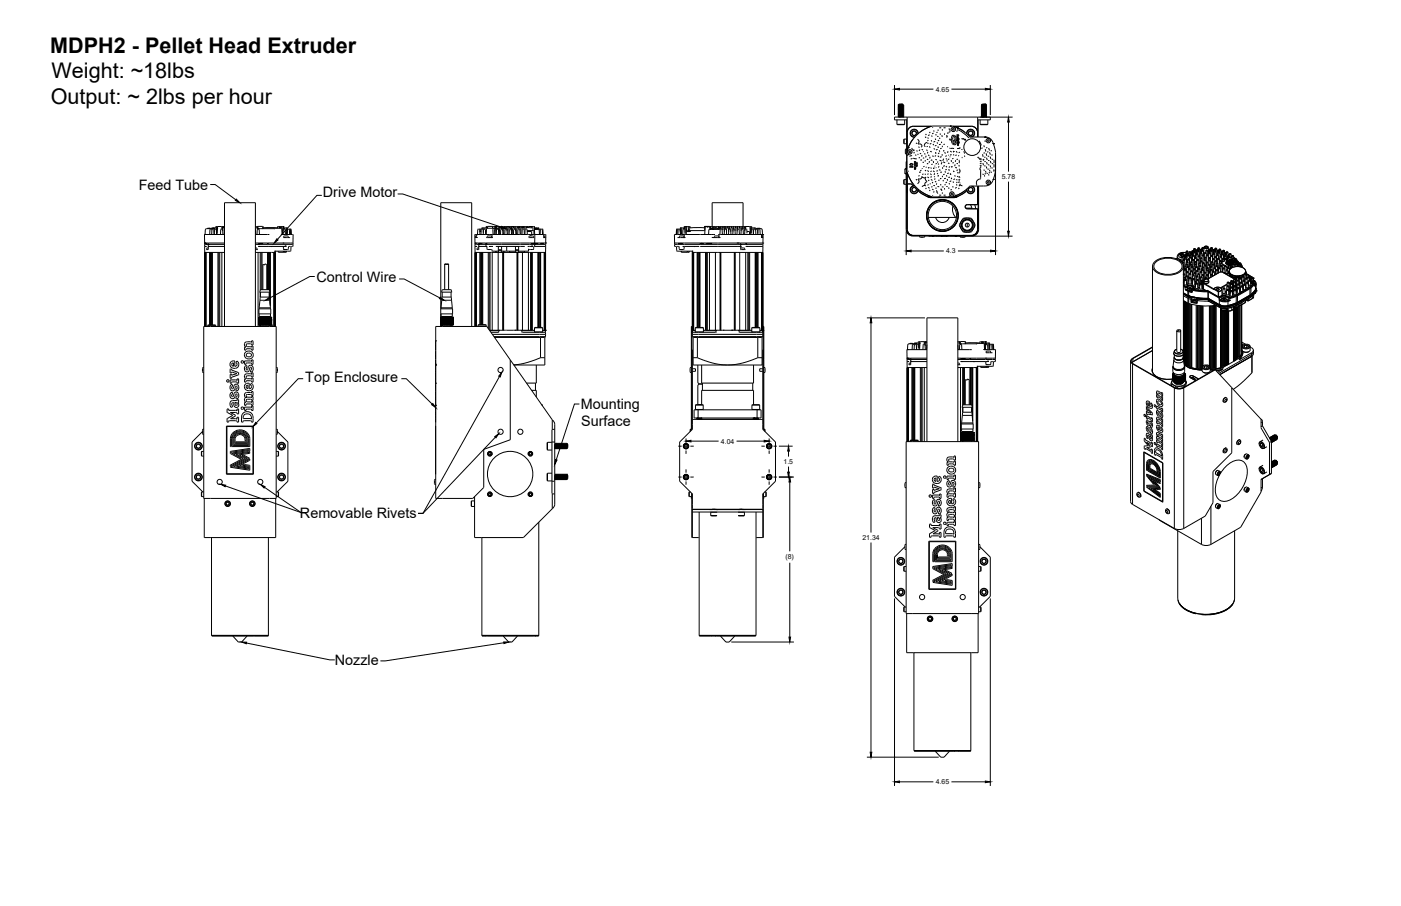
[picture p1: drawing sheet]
<svg xmlns="http://www.w3.org/2000/svg" width="864mm" height="559mm" viewBox="0 0 864 559" stroke-linecap="round" stroke-linejoin="round" font-family="sans-serif">
<defs><g id="words">
<g font-size="13.3">
<text x="31" y="32">MDPH2 - Pellet Head Extruder</text>
<text x="32" y="48">Weight: ~18lbs</text>
<text x="31" y="64">Output: ~ 2lbs per hour</text>
</g>
<g font-size="8.9">
<text x="86" y="117">Feed Tube</text>
<text x="199" y="122">Drive Motor</text>
<text x="195" y="174">Control Wire</text>
<text x="188" y="236">Top Enclosure</text>
<text x="358" y="252">Mounting</text>
<text x="358" y="263">Surface</text>
<text x="185" y="320">Removable Rivets</text>
<text x="206" y="410">Nozzle</text>
</g>
<g font-size="4.3">
<text x="577" y="56">4.65</text>
<text x="618" y="110">5.78</text>
<text x="583" y="156">4.3</text>
<text x="444" y="274">4.04</text>
<text x="483" y="286">1.5</text>
<text x="532" y="333">21.34</text>
<text x="484" y="345">(8)</text>
<text x="577" y="484">4.65</text>
</g>
</g></defs>
<!-- layer: Visible -->
<g fill="none" stroke="#000" stroke-width=".62">
<path d="M553 77h5M553 74v3M554 65h.1M554 65v1M554 66h.1M554 67h.1M554 68h.1M554 69h.1M554 70h.1M554 71h.1M554 72h.1M554 67v1"/>
<path d="M554 69v1M554 71v1M554 64v1M554 66v1M554 68v1M554 70v1M555 65h1M555 65h-1M556 64l-2 1M556 64h.1M556 64h-2M556 64l1 1"/>
<path d="M556 65h-2M556 66h-2M556 67h-2M556 67l-2 1M556 68h-2M556 69h-2M556 69l-2 1M556 70h-2M556 71h-2M556 71l-2 1M556 72h-2M556 66l-2 1"/>
<path d="M556 64l-1 1M556 65h.1M556 65v1M556 66h.1M556 67h.1M556 68h.1M556 69h.1M556 70h.1M556 71h.1M556 72h.1M556 65h1M556 66h1"/>
<path d="M556 67h1M556 67l1 1M556 68h1M556 69h1M556 69l1 1M556 70h1M556 71h1M556 71l1 1M556 72h1M557 65h-1M557 65h-3M557 66l-3 1"/>
<path d="M557 67h-3M557 68h-3M557 68l-3 1M557 69h-3M557 70h-3M557 70l-3 1M557 71h-3M557 72h-3M557 72h.1M557 65l-1 1M557 66h-1M557 67h-1"/>
<path d="M557 68h-1M557 68l-1 1M557 69h-1M557 70h-1M557 70l-1 1M557 71h-1M557 72h-1M557 65l-3 1M557 66h-3M557 65h.1M557 66h.1M557 66v1"/>
<path d="M557 67h.1M557 68h.1M557 69h.1M557 70h.1M557 71h.1M558 74v3M559 74h-8v-2h59v2h-7M559 72v2M559 74v67a4 4 0 0 0 4 4M559 74v19M574 78h.1M574 78l-7 4"/>
<path d="M574 78h-11a4 4 0 0 0-4 4 4 4 0 0 1 4-4h11M575 78v1M575 79h.1M578 80v1M579 79h1M581 80v1M582 79h1M585 79v1M585 80v1M586 78h1M586 78h-11a22 22 0 0 0-15 13M586 78h.1"/>
<path d="M587 78l3 1M587 78h12a4 4 0 0 1 4 4 4 4 0 0 0-4-4h-11M588 79l-1 1M588 79h.1M588 78h.1M588 78l7 4M588 79v1M588 80h.1M590 79h.1M590 79l5 2 3 3M603 72v2M603 74v10"/>
<path d="M604 77h5M604 74v3M605 65h.1M605 65v1M605 66h.1M605 67h.1M605 68h.1M605 69h.1M605 70h.1M605 71h.1M605 72h.1M605 67v1"/>
<path d="M605 69v1M605 71v1M605 64v1M605 66v1M605 68v1M605 70v1M607 65h1M607 65h-2M607 64l-2 1M607 64h1M607 64h-2M608 65h-3"/>
<path d="M608 64l-3 1M608 66h-3M608 66l-3 1M608 67h-3M608 67l-3 1M608 68h-3M608 69h-3M608 69l-3 1M608 70h-3M608 71h-3M608 71l-3 1M608 72h-3"/>
<path d="M608 64h-3M608 64l-1 1M608 64h.1M608 65h.1M608 65v1M608 66h.1M608 67h.1M608 68h.1M608 69h.1M608 70h.1M608 71h.1M608 72h.1"/>
<path d="M608 67v1M608 69v1M608 71v1M608 64v1M608 65l-3 1M608 68l-3 1M608 70l-3 1M608 66v1M609 74v3M557 89h.1M557 86v3M557 86h2"/>
<path d="M557 89h2M559 95h.1M559 92h.1M559 92h-1v3h1M559 86v3M559 86h.1M559 100v41a4 4 0 0 0 4 5M559 89h.1M559 96v9a22 22 0 0 0 16 16h10M559 96h.1M560 95h.1M560 91l-1 5"/>
<path d="M560 91h.1M560 93h.1M562 91v1M562 82l1 1M562 92l1 1M562 92h.1M562 96h-1M562 98h-1M563 83h1M563 81h1M563 81l-1 1M563 86l-4 6"/>
<path d="M563 98h2M563 93h.1M564 94l-1 1M564 100h.1M564 96h1M564 81l1 1M564 81h-1M564 83h-1M565 88v1M565 96h.1M565 93h1M565 82l-1 1"/>
<path d="M566 86l1 1-1 2M566 83a2.3 2.3 0 0 0-2-3 2.3 2.3 0 0 0-3 2 2.3 2.3 0 0 0 3 2M566 89h2v1v1M566 82a2.5 2.5 0 0 0-2-2 2.5 2.5 0 0 0-3 2 2.5 2.5 0 0 0 3 3M566 95h.1M566 91h1M566 97h1M567 95h1M567 92v1M568 98v1M568 92l1 1M568 96v1"/>
<path d="M569 97l1 1M569 93v1M570 95h.1M570 85h.1M570 99v1M571 83h.1M571 84l-1 1M571 96v1M571 92l1 1M571 98h1M571 88l-1 1v1M572 88v1"/>
<path d="M572 85v1M572 90l-1 1M572 94v1M572 96h1M572 86v1M573 90v1M573 99v1M573 81v1M573 83l-1 1M573 97v1M574 93v1M574 99h1"/>
<path d="M574 87h.1M574 88l-1 1M574 84h1M575 96l1 1M575 89l1 1M575 99v1M575 82v1M576 80v1M576 91v1M576 87l-1 1M577 85v1M577 94v1"/>
<path d="M577 98v1M577 83v1M577 96h-1M577 90h-1M578 84h1M578 88v1M578 81l-1 1M578 92h-1M578 100h.1M578 96l1 1M578 90v1M579 86l-1 1"/>
<path d="M579 93v1M579 94l-1 1M579 99h1M579 85v1M580 82v1M580 92h.1M580 89h-1M580 84h1M580 87v1M580 91v1M580 97h-1M580 91h.1"/>
<path d="M581 95v1M581 90v1M581 100h2M582 98l-1 1M582 93h.1M582 94h.1M582 94l1 1M582 82v1M582 89h.1M583 95h.1M583 98h1M583 84h1"/>
<path d="M583 96v1M584 82h.1M584 84l-1 1M584 90h.1M584 84h.1M584 99v1M584 90v1M584 93v1M585 82h-1M585 96h.1M585 98h-1M585 86h.1"/>
<path d="M585 86h1M585 86l2 1M585 81v1M585 81h.1M586 91v1M586 91l-1 1M586 97h.1M586 91h.1M586 93l1 1M586 92h.1M586 92h2M586 86h.1"/>
<path d="M586 86l2 1M586 99v1M587 95l-1 1M587 87h.1M587 85h.1M587 87l1 2M587 85v1M587 98h.1M587 80h.1M587 80h1M587 86h.1M587 87h1"/>
<path d="M588 95v1M588 89h.1M588 87h.1M588 98h-1M588 84l-1 2M588 84h.1M588 93v1M588 84h-1v1M588 84l1 2M588 84l2 2M588 86l1 1 1-1M589 86h.1"/>
<path d="M589 88l-1 1M589 86h-1M589 88h.1M589 99v1M589 93l1 1M589 88h1M589 88v1h-1M590 86h.1M590 81v-1h1l6 5M590 96h-1M590 83v1M590 85h.1"/>
<path d="M590 84h.1M590 83h.1M590 84v1M590 84h1M590 83h1v1M590 85h1M590 87h.1M590 86v1M590 85l1 1M590 86h1M590 88h.1M590 89h.1"/>
<path d="M590 88h1M590 89h1M590 88l1 1M590 85v1M590 90h.1M590 88v1M590 89l1 1M590 90h1M590 83l1 1M590 86l1 1M590 87h1M590 98h.1"/>
<path d="M591 86h-1M591 86h.1M591 89h-1M591 89v1M591 87v1M591 87h-1M591 87h.1M591 89h.1M591 85h.1M591 88h.1M591 90h.1M591 84h.1"/>
<path d="M591 86v1M591 96h.1M591 88v1M591 88h-1M591 99v2M591 92h-1M591 92h.1M591 91v1M591 91h.1M592 94h-1M593 86h.1M593 92h.1"/>
<path d="M593 97v1M593 86h1M594 86h.1M594 94h.1M594 94h1M594 96h1M594 86h1M595 94h.1M595 94l-1 1M595 96h-1M595 96v1M595 86h.1"/>
<path d="M596 82a2.5 2.5 0 0 1 2-2 2.5 2.5 0 0 1 3 1 2.5 2.5 0 0 1-2 3M596 83a2.3 2.3 0 0 1 2-3 2.3 2.3 0 0 1 3 2 2.3 2.3 0 0 1-3 2M597 82l1 1M597 85h.1M598 83h1M598 81h1M598 81l-1 1M598 84l9 1M599 81l1 1M599 81h-1M599 83h-1M600 82l-1 1"/>
<path d="M603 97h.1M603 87h.1M603 87l2 3M604 97h-1M604 99v1M604 98h1M604 98h.1M604 99h.1M605 100h.1M605 90h.1M605 99h-1M605 99h.1"/>
<path d="M605 91v1M605 91h.1M606 95v2M606 91h-1M606 98h.1M606 98v1M606 90l1 1M607 100h1M607 87h.1M607 85a5 5 0 0 1 5 3v1M607 85h.1M607 94h-1"/>
<path d="M607 92l1 2M607 97h.1M608 87h-1M608 87h.1M608 95v1M608 97l1 2M608 100l1 1M609 91h-1M609 86v1h1M609 86l1 1M609 86h.1M609 94h-1"/>
<path d="M609 91l1 2M610 96h-1M610 87h.1M610 99h-1M610 94v1M610 97l1 1M610 99l1 2M611 93h.1M612 96h-1M612 88h.1M612 98h-1M612 89h.1"/>
<path d="M612 89l2 5v11l-2 6M613 98v3M557 114h.1M557 111v3M557 111h2M557 114h2M558 105v2M558 107h.1M558 107h1M558 104h1M558 104v1M559 114h.1"/>
<path d="M559 118v1M559 104h.1M559 117h.1M559 118h.1M559 106v35a4 4 0 0 0 4 4M559 107h.1M559 114l2-1 3 1M559 107l4 6M560 106h.1M561 103h.1M561 102h.1M561 103a1 1 0 0 1 1-1 1 1 0 0 1 1 1"/>
<path d="M561 102a1 1 0 0 1 1-1 1 1 0 0 1 1 1M561 102a.7 .7 0 0 1 1-1 .6 .6 0 0 1 0 1M562 103h.1M562 103h-1M562 117l1 1M562 103h1M562 102h1M563 118h1M563 116h1M563 116l-1 1M564 102v1h1M564 101h.1"/>
<path d="M564 102h.1M564 115a2.5 2.5 0 0 0-3 2 2.5 2.5 0 0 0 3 3 2.5 2.5 0 0 0 2-3l1 2 6 3h16l4-2a4 4 0 0 0 3-3 2.5 2.5 0 0 0 4 2 2.5 2.5 0 0 0-1-4M564 104h.1M564 115a2.3 2.3 0 0 0-3 2 2.3 2.3 0 0 0 3 2 2.3 2.3 0 0 0 2-3M564 102v1M564 116l1 1M564 116h-1M564 118h-1M564 101v1M564 103h.1M564 103v1M565 101h.1"/>
<path d="M565 117l-1 1M565 100l-1 1M565 100v2M565 111h.1M565 102v1M565 102h.1M565 102h-1M566 111l1 1-1 1M567 106h.1M567 108l-1 1M567 118l7 3M568 105h-1"/>
<path d="M568 109h.1M568 109l-1 1h-1M568 109l2 1M568 104h.1M569 103h.1M569 107v1M570 100h-1M570 103h-1M570 107l1 1M570 114l-2 1M570 114l1 1M570 110l1 2"/>
<path d="M571 103h.1M571 109l-1 1M571 105h-1M571 116v1M571 112h.1M571 112l-1 1v1M572 109l1 1M572 105v1M572 116h1M572 101h-1M572 114h.1M572 107v1"/>
<path d="M573 111l-1 1M573 103l-1 1M573 113h1M573 117v1M573 107l1 1M574 103v1M574 111h1M574 109h.1M574 105v1M575 117h.1M575 115l-1 1M575 101h-1"/>
<path d="M575 112v1M575 105l1 1M575 114l1 1M576 118v1M576 109h.1M576 103l-1 1M576 107v1M576 102v1M576 112h1M576 110v1M577 103v1M577 116h.1"/>
<path d="M577 117l1 2M577 113v1M578 101h-1M578 107h.1M578 105l-1 1M578 115h1M578 101h1M578 108v1M579 105h.1M579 105h1M579 111v1M579 103h-1"/>
<path d="M580 105h.1M580 114h.1M580 106v1M580 110h-1M580 116v1M580 117h.1M581 115h1M581 117h-1M581 100l-1 1M581 119v1M581 108v1M581 103v1"/>
<path d="M581 108h.1M581 111v1M582 116v1M582 107l-1 1M582 107h.1M582 102l-1 1M583 113v1M583 106h.1M583 110h-1M583 102l1 1M583 115h1M583 108l1 1"/>
<path d="M584 104l-1 1M584 112l-1 1M584 111h.1M584 101h1M585 104v1M585 116h.1M585 107h-1M585 113v1M586 109h-1M586 103h-1M586 107v1M586 119h.1"/>
<path d="M586 119l1 1M586 119h1v1M586 110h1M586 103h1M586 112h-1M587 117h-1M587 100h1M587 115l1 1M587 112l1 1M588 105v1M588 108l1 1M589 110l-1 1"/>
<path d="M589 101v2M589 103l1 1M590 114h.1M590 111h.1M590 101h.1M590 116h-1M590 112v1M590 106l1 1M590 105v1M591 109h-1M591 116v1M591 111h.1"/>
<path d="M591 109h.1M591 112h.1M591 104l1 2-1 1M591 102v1M591 112v1M591 109h1M592 109h.1M592 111h-1M592 111h.1M592 109v1M592 114h.1M592 114h-1"/>
<path d="M592 113h.1M592 114l-1 1M592 114l1 1M595 118l-7 3M597 117l1 1M598 118h1M598 116h1M598 116l-1 1M598 115l-4 3-4 3M598 115h.1M599 115a2.3 2.3 0 0 1 2 2 2.3 2.3 0 0 1-3 2 2.3 2.3 0 0 1-2-3M599 116l1 1"/>
<path d="M599 116h-1M599 118h-1M600 117l-1 1M603 118h.1M603 115v11h-7a1.3 1.3 0 0 0-1 1 1.3 1.3 0 0 0 1 2h7v12a4 4 0 0 1-4 4M603 117h.1M603 118v1M603 115v26a4 4 0 0 1-4 4h-36M603 115v26a4 4 0 0 1-4 5h-36M604 101h1M604 102h.1M604 100l1 1"/>
<path d="M605 101h.1M605 102l-1 2v1v5a2.4 2.4 0 0 0-2 4M605 102h-1M605 102h.1M606 107v1M606 101v1M606 105h1M607 102h.1M607 108v1M607 115h-9M607 115h.1M608 105v1"/>
<path d="M608 107l-1 1M608 103v1M608 107h.1M608 107h1M609 112h.1M609 112v1M609 104h.1M609 113h.1M609 102h1M609 112l1 1h-1M609 107l1 1M610 105v1"/>
<path d="M610 106v1M610 102l1 1M610 104h.1M611 106h.1M611 104h1M611 101h1M612 111h.1M612 111a5 5 0 0 1-4 4h-1M613 101v2M613 104v1M613 105v1M613 105h.1"/>
<path d="M134 140l-2 1M134 140h.1M134 140v1M134 140v5M134 140h3M137 140h.1M137 140v1M138 140h-1M138 140h.1M138 140v1M158 140h.1M158 140v1"/>
<path d="M159 140h.1M159 140v1M162 140v1zM162 140h.1M162 140h-3M172 140h-1v1M172 140h.1M172 140v1M172 140h1M174 140l-1 1M174 140h.1M174 140h-1v1"/>
<path d="M174 140l1 2M174 140l1 1M300 140h1M300 140v1M301 140v1M304 140h.1M304 140v1M304 140h-3M304 140h1M304 140l1 1M305 140h.1M305 140h1"/>
<path d="M306 140h.1M306 140v1M306 140h1M307 140h.1M307 140h1M308 140h.1M308 140h1M308 140v1M309 140v1M309 140h.1M309 140h1M310 140h.1"/>
<path d="M310 140l-1 1M310 140h1M310 140v2M311 140h.1M312 140h.1M312 140h-1M312 140l-1 1M312 140h1M312 140v1M313 140h1M313 140h.1M313 140v3"/>
<path d="M314 140h.1M314 140h1M314 140v1M315 140h1M315 140v1M316 140h.1M316 140l-1 3M316 140v1M316 140h1M317 140h.1M317 140v1M317 140h1"/>
<path d="M318 140h.1M318 140l-1 1M318 140h1M318 140v2M319 140h.1M319 140v1l2-1M319 140h1M320 140h.1M321 140h-1M321 140h.1M321 140h1M321 140l1 1"/>
<path d="M322 140h.1M323 140h-1M323 140h.1M323 140h1M323 140v5M324 140h.1M324 140v1M324 140h1M325 140h.1M325 140h1M326 140h.1M326 140h-1"/>
<path d="M326 140h2M328 140v1M328 140h.1M328 140h1M329 140l1 5M329 140l1 1M422 140v1M422 140h1M423 140h.1M423 140l-1 4M424 140h.1M424 140h-1v3"/>
<path d="M424 140h1M425 140v1M434 140h1M434 140v1M434 140h.1M434 140v2h-9M435 140h2M435 140h-1M435 140h1M435 140h.1M437 140h1M438 140h.1"/>
<path d="M438 140v1l-1-1M438 140h1M438 140v1M439 140h.1M439 140v-15h19v15M439 140v1M439 140h1M440 140v1M440 140h.1M440 140h1M442 140h-1M442 140h.1"/>
<path d="M442 140h1M442 140v1M443 140h.1M443 140v1M444 140h-1M444 140h.1M444 140v1M444 140h1M445 140h.1M445 140l-1 1M445 140h1M446 140h.1"/>
<path d="M446 140h1M447 140h.1M447 140v1M447 140h1M448 140h.1M448 140v1M448 140h1M449 140h.1M449 140l-1 1M449 140h1M450 140h.1M450 140h-1"/>
<path d="M450 140h1M450 140v1M451 140h.1M451 140v1M451 140h1M452 140h.1M452 140v1M452 140h1M453 140h.1M453 140l-1 1M453 140v1M453 140h1"/>
<path d="M454 140h.1M454 140l-1 1M454 140l1 1v-1M454 140h1M455 140h.1M455 140h1M456 140h.1M456 140h1M457 140h1M457 140h.1M458 140h.1M458 140v1"/>
<path d="M458 140h1M459 140h.1M459 140v1M459 140h1M460 140h-1M460 140v1M460 140h.1M462 140h-2M462 140h.1M462 140h1M462 140l1 5v-4M463 140v1"/>
<path d="M572 121h2M572 121l1 1M572 134h17M573 122h1M573 122h.1M574 121h-2M574 121h.1M574 122h.1M575 121h.1M575 120v1M577 134a4 4 0 0 0 4 3 4 4 0 0 0 4-3M579 120h1"/>
<path d="M580 121l-2 1M582 120h1M582 121l2 1M585 121h.1M587 120h.1M587 121h-2M587 127a7 7 0 0 0 3 7M587 121h3M588 121h.1M588 122h1M588 122h.1M588 126a10 10 0 0 0-15 2 10 10 0 0 0 4 14 10 10 0 0 0 13-7"/>
<path d="M588 121h2M589 120h.1M589 121l-1 1M589 121h.1M589 121h1M589 121v1M589 128l1 4M590 121h-3M590 132h1M592 137v2v2M592 137a2.8 2.8 0 0 0 0 4M595 128h4"/>
<path d="M596 134a2.8 2.8 0 0 1 4 3M596 134a2.8 2.8 0 0 0-4 3M596 138a1.2 1.2 0 0 1 1 1 1.2 1.2 0 0 1-1 1M596 138a1.2 1.2 0 0 0-1 1 1.2 1.2 0 0 0 1 1M596 138v2M596 134l-2 1-2 2M596 134l3 1 1 2M598 128v1M598 126l1 3M600 137a2.8 2.8 0 0 1 0 4M600 137l1 2-1 2M601 126v3"/>
<path d="M126 150h.1M126 152h1M126 152v4M126 151v1M126 150v1M126 156h.1M126 156v45M126 151h1M126 150h2M126 151h.1M126 156h12M126 145h.1"/>
<path d="M126 145v5M126 145h12M127 156v45M127 152h.1M127 150h.1M127 151h.1M127 151h2M127 154h.1M128 141h.1M128 141h1M128 150h.1M128 150l1 1"/>
<path d="M128 153h-1v1M128 152v2h-1M128 152h.1M128 151h.1M128 151v1M128 152h10M128 150h10M129 151h.1M129 151h-1M129 151h9M129 141h.1M129 141h1"/>
<path d="M129 156v44M130 141h-1M130 141h.1M130 156v44M131 142h.1M131 142h-2v3M131 141h.1M131 156v44M131 142l-1 3M131 141h1v4v-3l1-1 1 4M131 141v1M131 141h1"/>
<path d="M132 143h.1M132 141h-1a5 5 0 0 0-4 1l-1 3M132 141h-1M132 141h.1M133 141v3M133 141h.1M133 143h1M134 141h.1M134 141h-1M134 141l-1 3M134 156v45M135 156v45"/>
<path d="M136 145v-4l1 1v3M137 156v45M138 141h.1M138 141l-1 1M138 141v4M157 154h1M157 153h1v1M157 156h13M157 151h2M157 150h8M157 145h9M157 141l1 4"/>
<path d="M158 154h1M158 145l1-4 1 1v3M158 141h1h10M158 141h-1M158 141h.1M159 141h.1M159 152h1M159 156v45M159 151h.1M159 151h6M159 150h.1M160 152h.1"/>
<path d="M160 152h5M160 150h2zM160 156v23M161 156v23M162 156v23M162 140l9 1M165 150h.1M165 151h15M165 152h.1M165 150h9M165 150v1M165 156v23"/>
<path d="M165 152h9M166 156v23M167 156v33M167 152h.1M169 156v45M169 141h.1M170 156h.1M170 155v1M170 155v46M170 155h.1M172 156h.1M172 155v1"/>
<path d="M172 156h4M172 140l1 1M173 145h.1M174 145h.1M174 141h-1M174 141v4M174 141h-5M174 145h5M174 150h.1M174 150h7M174 152h2M174 152l1 2h3v-2"/>
<path d="M175 155v1M175 141h.1M175 141l1 1v3M175 141l-1 4M175 154h.1M175 146h2M175 145v2h4M176 141h-1M176 141h.1M176 155v1M176 152h.1M176 141h1"/>
<path d="M176 141l1 4M177 141h.1M177 141v1M177 155l-1 1M177 141v3M177 145l1 2M178 152h.1M178 152h1M178 141h1M178 141l-1 1v3M178 141l1 4M179 141h.1"/>
<path d="M179 141v4M179 141v1M179 145h1M179 142v3M179 142l1 3M180 152l-1 3h-10M180 152h.1M180 145h.1M180 151h.1M180 145l1 5M180 151l1 1h-1M181 150l-1 1"/>
<path d="M181 150h.1M293 147v3M293 147h.1M293 152h.1M293 152v4M293 150h.1M293 150v1M293 156h.1M293 156v45M293 151h2M293 151v1M293 156h14v48"/>
<path d="M293 152h1M293 150h2M294 146h.1M294 146l-1 1M294 156v45M294 145h.1M294 145v1M294 145h-1v2M294 145h5M294 154h.1M294 154h1M295 154h.1"/>
<path d="M295 150h.1M295 150v1M295 153h-1v1M295 152v2M295 152h.1M295 151h.1M295 151v1M295 152h4M295 150h2zM295 150h5M295 151h5M295 141l-1 1v3"/>
<path d="M295 141h1M295 141l1 4M296 143h.1M296 141v2M296 141h1M296 143h1M296 141h.1M296 156v44M297 156v44M297 141l1 1M297 141l-1 4M298 141h-1"/>
<path d="M298 156v44M298 142v1M298 145v-4l1 1v3M298 141h.1M298 141h1M298 141v1M299 152h.1M300 150h.1M300 152h.1M300 152h-1M300 150h30M300 151v1"/>
<path d="M300 150v1M300 151h.1M300 151h29M300 145h4M300 145h.1M300 145h-1M300 147h3M300 141h.1M300 141h-1M300 141v4M300 152v2h3v1M300 141h4"/>
<path d="M301 141h-1M301 146h2M301 145l-1 2M301 156v47M302 156v47M302 152h.1M302 152h2M302 156v48M303 145v1M303 147h.1M303 146v1M303 155h.1"/>
<path d="M303 156v48M304 145h17M304 145l-1 2M304 141h.1M304 141v4M304 141h3M305 141h.1M305 140v1M306 155v1h17M306 141l-1 1v3M306 141h.1M306 141l-1 4"/>
<path d="M306 152h2M306 155v1M306 141l1 1v3M306 141v4M307 140v1M307 152v3h-4M307 152h.1M307 156v-2h2v2M307 154h2M308 152h-1M308 141h1M308 141h-1v1"/>
<path d="M308 141v4M308 141h.1M309 145v-4l1 1v3M309 152h.1M309 141h.1M309 152v3h3M310 156v48M311 156l-1 48M311 155v1M311 140v1M311 145l1-4 1 1v3M311 141l-1 4"/>
<path d="M311 141h1M312 141h.1M312 152v3M314 145v-4l1 1v3M314 155v1M314 141h.1M314 141h-1v4M314 141h1M315 141h.1M316 145l1-4 1 1v3M317 141h-1v4M318 155h-6"/>
<path d="M318 152v4M318 152h.1M318 154h2M319 156v48M319 140v1M320 152h.1M319 141l-1 4M319 141h1M319 140l1 1M320 152v4M320 155h6M320 142l1 3"/>
<path d="M321 142h-2v3M321 140v2M321 145h6M322 156v48M322 156h4M322 141h-1v4M323 142h-1v3M323 155v1M323 152h-16M324 140l5 1M325 142v3M325 142h-1v3"/>
<path d="M325 142h4M325 143h2M325 143h3v2M325 143h.1M325 152h3M326 156v48M326 153v2M326 147h3M326 147h.1M326 156h.1M326 156h10M327 146h1"/>
<path d="M327 145l-1 2M327 156v48M327 145v1M327 145h2M327 143h.1M327 150h2zM328 152h.1M328 156v48M328 145l1 2M329 141h.1M329 142h-1M329 141v1"/>
<path d="M329 142v3M329 147h.1M329 152v2h-3v1M329 152h.1M329 141h1M329 145h1M329 145l1 5M329 141h3M329 151h7M329 151l1 1M330 151h.1M330 141h.1"/>
<path d="M330 151h-1M330 150h.1M330 150v1M330 152h-1M330 152h.1M330 145h5M330 150h2zM330 150h6M330 152h6M330 141h1M331 141h-1M331 141h.1"/>
<path d="M331 141h1M332 156v46M332 141v1M332 141h.1M332 142l1 3M333 145h.1M333 156v46M333 142v3M333 150h2zM333 141l-1 1M333 141h.1M333 141h1"/>
<path d="M333 141v1M334 141l1 1v3M334 141v1M334 142v3M335 145h.1M335 145h1v2M335 145v1M335 146h.1M335 146l1 1M335 145l1 2M335 156v48M336 156v48"/>
<path d="M336 151h.1M336 147h.1M336 156h.1M336 151v1M336 150v1M336 150h.1M336 152v4M336 147v3M416 150h.1M416 150h16M416 150v1M416 151h.1"/>
<path d="M416 151v1h1M416 145h.1M416 145v5M416 151h16M416 145h6M417 152h.1M417 152v3h10M417 152h1M417 141v4M417 141h1M418 147h4M418 141h1v4"/>
<path d="M418 141l-1 4M418 150h3zM418 141v4M418 152h.1M419 146h2M419 145v2M419 141v1M419 141v2M420 141h.1M420 141h-1M420 155v1M420 141h1"/>
<path d="M420 141v4M420 156h4M421 141l-1 4M421 152h1M421 145v-4l1 1v3M421 145l1 2M421 141h.1M422 147h.1M422 152h9M422 152l-1 2h-2l-1-2M422 145v2M422 145h18"/>
<path d="M424 156h.1M424 155v1M424 142h.1M424 156h1M424 140v2h1M425 143h.1M425 143h-1M425 143h1M425 156h.1M425 155v1M425 142h.1M425 141h.1"/>
<path d="M425 141v1M425 143h-2v2M426 143h.1M427 155h.1M427 156h.1M427 155v50M427 155v1M427 156h43M427 156v48M428 156v48M428 152h.1M430 156v46"/>
<path d="M431 156v46M432 152h.1M432 150h1zM432 150v1M432 150h.1M432 151h24M432 150h22M432 152h24M434 141h-9M435 140l-1 5M435 156v48M436 150h3z"/>
<path d="M436 140h.1M436 156v48M437 141h.1M437 156v48M437 141h7M437 141v4M438 141h.1M438 141h1M439 146h.1M439 141h.1M439 147h4M439 141h1"/>
<path d="M440 141h.1M440 145h1M440 145h.1M440 141h1M441 146h2M441 145l-1 2M441 156v48M441 141h1M441 141h.1M441 140v1M442 141h1M443 145v1"/>
<path d="M443 145h.1M443 141h.1M443 141h1M443 146v1M443 147h.1M443 145h26M444 156v48M444 141h.1M444 141l1 1v3M444 141v4M445 141h.1M446 141v2"/>
<path d="M446 141h-1M446 140v1M447 141l1 1v3M447 141l-1 4M448 141h1v2M448 141v2M449 140v1l1 1 1 3M450 141l-1 4M451 141h1M451 141l-1 2M452 141v2M452 145v-4l1 1v3"/>
<path d="M453 156v48M453 141h1v2M453 141v1M454 150h.1M454 150h1M455 150h15M455 150h.1M456 142v-1h1v1M456 142v3M456 142h-2v3M456 140v1M456 156v48"/>
<path d="M456 151h.1M456 152h1M456 152h.1M456 150h.1M456 151h4M456 151h1M457 151h.1M457 151v1M457 152v2h2M457 153h1M457 140v1M458 141l-1 1v3"/>
<path d="M458 141v4M459 153v1M459 154h.1M459 141v1M459 141h-1M459 141h1M459 141v4M460 152h.1M460 156v48M460 151h.1M460 151h10M460 150h.1"/>
<path d="M460 141v3M460 152h10M460 143h2v2M461 156v48M462 156v48M462 141h1v3M463 141l1 1v3l1-4 1 1M463 141h1M463 141v3M465 141h-1M465 141h.1M465 141h1"/>
<path d="M465 156v46M466 142v3M466 156v46M466 142h.1M466 142h1v3M466 141h4v4M467 141h2M467 141h.1M467 156v46M467 144v-3h1l1 4M469 141h.1M469 145h.1"/>
<path d="M469 145h1M469 156v48M469 146h.1M469 145v1M469 145l1 2M469 146l1 1M470 156v48M470 145h.1M470 145v2M470 147h.1M470 156h.1M470 150h.1"/>
<path d="M470 151h.1M470 152h.1M470 156v49M470 151v1M470 150v1M470 152v4M470 147v3M567 146h1M567 146h.1M567 146h2M568 145h.1M569 145h.1"/>
<path d="M570 146h.1M570 146h-1M573 146h.1M573 146h1M574 146h.1M575 146h3M575 146h.1M578 146h.1M579 146h1M579 146h.1M580 146h.1M582 146h1"/>
<path d="M582 146h.1M583 146h.1M584 146h.1M584 146h1M587 146h.1M588 146h.1M589 146h.1M592 146h.1M592 146h1h2M592 141l2 1 2 1M592 141a2.8 2.8 0 0 0 4 2M593 145h.1"/>
<path d="M594 145h.1M595 146h.1M600 141a2.8 2.8 0 0 1-4 2M600 141l-2 2h-2M725 160h1M726 159l-1 1M727 157h.1M727 157h1M727 157l1 1M728 157h-1M728 156v1M728 156h.1"/>
<path d="M728 156l1 1M728 158h.1M728 157h1M728 157h.1M728 159h.1M728 157v1M728 158v1M728 159h1M729 158v1M729 158h.1M729 159h.1M729 157h.1"/>
<path d="M729 158h-1l1 1M729 158h2M730 157l-1 1 2 1M730 157h.1M730 157v1M730 158h.1M730 158l1 1M731 159h.1M731 157h.1M731 157h-1M731 158h-1M731 158h.1"/>
<path d="M731 158v1M731 156v-1h1v1M731 157v1M731 157l1 1M731 157h1M732 158h-1M732 157h-1M732 157h.1M732 158h.1M733 157h.1M733 156l-1 1M734 156v-1h-1v2"/>
<path d="M734 156h.1M735 157h.1M735 157l-1-1-1 2-2-2h-3l-2 1v3M735 157v3M735 159h.1M735 158h.1M735 155l-1 1M736 157v-1v-1l1 4M736 154h1v3M736 160v-2v-1l-1 3M736 155h-1v3M737 158v1"/>
<path d="M738 154h1v1M738 154v3M738 154h-1M738 157v-2h1v3M738 154v-1h1l1 3M739 158l-1-1-1 2M739 158h1M740 158h-1l-1 2M740 158v4M740 156h.1M740 154h.1M741 156v-1v-1l1 3"/>
<path d="M741 154l1-1v1M741 159v-1l1-1v3M741 158v-2h-1v4M741 154h-1v2M743 153h1M743 156v-2h1l1 3M744 159v-2l1 4M744 158v-2h-1l-1 4M745 159h.1M745 155v-3h-2l-1 4M745 154h.1M746 156v-1l1-1v4"/>
<path d="M746 159h-1v1M746 159v4M746 154l1-1 1 3M746 158h1v2M746 158v1M746 158v-2h-1v4M747 154h-1l-1 2M747 154h1M748 158h-1M748 156h.1M748 156l1-1 1 4M749 154v-1h1v3"/>
<path d="M749 158v-1l-1-1-1 4M749 155v-1h-1v2M750 159h.1M750 158v1M750 154h1M750 156h.1M751 157v-1h1v2M751 159v-2h-1v4l-1-3-1 2M751 154h1l1 3M752 156v-1h-1v2M752 158h.1M753 155h1"/>
<path d="M754 155v-1l1 1v2M754 159h.1M754 159v-3l-1-1v3v-1h1v2M755 160h.1M755 156h1M755 158v-2h1v3M756 156v-1h1v2M756 160h.1M756 160h1M757 157h1M757 159h.1M757 159h-1v-1h-1v3"/>
<path d="M758 158v-1h1v2M758 159v-1h-1v1M758 159h.1M758 159l5 2 1 3M759 158h.1M759 158h1l1 2M759 158v1M760 159l2 1v1M161 179h5v1h-6zM162 179v-16h1h1v16M273 179h5M273 179l-1 1h6v-1"/>
<path d="M274 163h3M274 163v16M277 163v16M710 164v66M712 162a13 13 0 0 1 17 0 5 5 0 0 1-4 7 12 12 0 0 1-14-4v-2zM712 162a12 12 0 0 1 16 1 5 5 0 0 1-5 6 10 10 0 0 1-12-4v-2zM727 160h1v1M729 162h1v3M729 162h.1M729 162v-2h1l1 4M729 163l1 2M729 176l2 1 3-1 2 1v1"/>
<path d="M729 169h1v2M729 165h1v1M729 164v53M730 175h-1M730 160v-1h1v2M730 171h.1M730 171l1 1M730 166h.1M730 164h1M731 172h.1M731 172v-2h1v4M731 177h.1"/>
<path d="M731 179h.1M731 166h-1v3M731 166v4M731 170v-2l1-1 1 5M731 163v-1l1-1 1 4M731 175h.1M731 175v-2v-1l-1 1v2M732 161v-1h1v4M732 164v-1h-1v3M732 174h1M732 174h.1M733 172h.1"/>
<path d="M733 165h.1M733 166v-1l-1-1-1 4M733 175h-1M733 175h.1M733 173v-4h1v4M733 173h.1M733 175v-4h1v4M733 178h.1M733 173h-1M733 178h1M733 164h1M733 164h.1"/>
<path d="M734 169v-3h-1l-1 3M734 163v-1h1v3M734 178h.1M734 169v-2h1v3M734 178h-1M734 167v-2l1-1v4M734 175h.1M734 175h1M734 179h1M734 179h.1M734 179v1M735 161l-1-2-1 3"/>
<path d="M735 178l-1-1-2 1a1.3 1.3 0 0 0 1 2 1.3 1.3 0 0 0 1-1M735 164v-1h-1v3M735 160h1v4M735 160v2M735 179h.1M735 174h-1M735 174h.1M735 175l-1 1M735 176h.1M735 176v-4h1l1 4M735 178l-1 1M735 178l9 1"/>
<path d="M736 170v-2h1v4M736 163h1v1M736 164h.1M736 172v-2h-1v4M736 174h.1M737 176h.1M737 168v-2h-1l-1 4M737 178h.1M737 178v-3h1v3M737 177h.1M737 174v1M737 175h.1"/>
<path d="M737 172h.1M738 162l-1-3-1 7M738 162h-1l-1 1M738 162v2M738 175v-2h1v3M738 166h.1M738 167v-2l-1-1v4M738 170v-1h1l1 4M738 166v1M738 178h.1M738 177h.1M739 169l-1-2-1 4"/>
<path d="M739 166h1v2M739 166l-1 2M739 173l-1-2v-1l-1 5M739 174h.1M739 178h.1M739 162v-2h-1v3M739 176h.1M739 166v-2h1l1 4M739 175h.1M739 178l1-3h1v3M739 177h.1M740 173h.1"/>
<path d="M740 162v-3h1v6M740 175h.1M740 163h-1v3M740 163v1M741 167h.1M741 168h-1l-1 4M741 168v-2h1v5M741 168v2M741 170h1v3M741 170v1M741 177h.1M741 161h-1v2"/>
<path d="M741 178h.1M741 166h.1M741 177v1M741 178h1M741 173v-2h-1v4M741 165h.1M741 165h1v3M741 165v1M741 174h.1M741 163h.1M741 174v1M742 174h.1"/>
<path d="M742 174v-1l2-1h1v2M742 173h-2v2M742 162v-2h1v5M742 171h.1M742 165v-1h1l1 3M742 160h.1M742 168v4M742 168h1v2M742 160l1-1 1 3M743 163l-1-1-1 3M743 171l1-1v-1l1 3M743 166h.1"/>
<path d="M744 167h1v4M744 167l-1 2M744 162h1M744 162l-1 4M744 166v-1h1v3M744 172l-1-1v1M744 165l1-2 1 4M745 162v-1l1-1v5M745 162v1M745 171h.1M745 160h.1M745 168h1v2"/>
<path d="M745 168v4M746 168v-2h1v4l1-3v1l1 2M746 166h.1M746 165h.1M746 163h1M746 163h.1M747 165v-2h1l1 2M747 165h-1v3M747 165v4M747 170l-3 2M747 170v-1h-1v2M747 161v-1h1l1 4"/>
<path d="M747 168h.1M747 170h.1M747 169h.1M748 163v-1l-1-1v3M748 167v-2h1v4l1-3 1 1v1M748 178v1M748 178l2-1 2 1h1v4M748 178h.1M749 164h.1M749 165h.1M750 164v-2h1v5M750 179h1"/>
<path d="M751 167l-1-3-1 3M751 168h.1M751 167h.1M752 162l-1-2v-1l-1 3v-1h-1v4M752 162h.1M752 161v-3h1v3M752 165v-1h1v4M752 164v-2h1l1 4M752 168v-3h-1v3M753 162h.1M753 162v-1h-1l-1 4M753 161v1"/>
<path d="M753 161h.1M754 166v1M754 168h.1M754 168h-2l-5 2M754 168v-2l1-1v4M754 168l7 4M755 161l-1-2-1 2M755 165v-1h1v3M755 160v1M756 162h.1M756 179l-1 1M756 179h1v3"/>
<path d="M756 179v3M756 179v-2l1-1 1 4M756 163h.1M756 176l1-2 1 5M757 161h.1M757 161l-1 1M757 160h.1M757 160l1 2v1M757 162h1M757 162h-1M757 162h.1M757 164h.1"/>
<path d="M757 163v1M757 163h.1M757 161v1M757 165v-1h1v2M757 168v-1h-1v2M757 168h.1M757 164h1M757 160h1M757 160v1M758 163h.1M758 162h.1M758 160l-1 1"/>
<path d="M758 160h.1M758 163h-1M758 180h.1M758 167v1M758 167l1-2 3-1 4 1 2 2M758 167h.1M758 168v1l1 1 3 2M758 178h.1M758 166v-1h-1v2M758 161v1M758 174h.1M758 161h.1"/>
<path d="M758 163v1M758 179h.1M758 163h1M758 177h1h1M758 161h1M759 163h.1M759 163h-1M759 161h.1M759 174v-1h1v4M759 174h-1M759 174h.1M759 162v1"/>
<path d="M759 162h.1M759 162l1 1M759 160h.1M760 162h.1M760 162h-1M760 163h.1M760 160l-1 1M760 160h.1M760 163l2-1h1v1M760 163v1M760 173h.1M760 179h.1"/>
<path d="M760 161h.1M760 177h.1M760 160h-1h-1M760 160v1M760 173h1M760 178h.1M760 178v1M760 178l1-4 1 7M760 163h1h1M760 180h.1M760 173l1-1 1 5-1-1-1 4M761 161h.1"/>
<path d="M761 162h.1M761 161v1M761 162h-1M761 173h.1M762 161h.1M762 161h-1M762 177h.1M762 179h-1l-1 2M762 178h.1M762 180h.1M762 175h.1M762 161v1"/>
<path d="M762 162h.1M762 162l2 1M762 179h.1M763 163v1M763 163h.1M763 173v-2l-1 4M764 162h.1M764 162h1l1 3M764 175v-2h-1l-1 4M764 177h.1M764 178v-3h-1l-1 4M764 176h.1"/>
<path d="M764 178h-1v2M764 178v2M764 179h.1M764 178h.1M765 179h.1M765 179v-2v-1l1 1v2M765 179l-1 1M765 174v-2h-1v4M766 171l-3 1M766 176h.1M766 176v-2h-1l-1 4M766 176v1"/>
<path d="M766 178h.1M766 179h.1M766 178l1-2v-1l1 1v2M766 178v1M767 171v-2h1v3M767 170h.1M767 173v-2l-1-1-1 4M767 175h.1M767 175v-2h-1v3M768 168v1M768 178h.1M768 167v1"/>
<path d="M768 167h.1M768 177h.1M768 177v-3h1l1 3M768 169h.1M768 169h1M768 169l5 2v2M768 169v1M769 169h.1M769 169l1 1v2M769 172v-1h1v2M769 174v-2h-1l-1 3M769 176h.1"/>
<path d="M769 176l1-3h1v3M770 177h.1M771 172h.1M771 172l-1 1M771 176h.1M771 173v1M771 172v2M771 174l1-1h2v2h-1M771 174l2 1M772 172h-1M772 174h.1M772 175h.1"/>
<path d="M772 173v1M772 173h.1M772 175l-2 2-10 6h-2l-3-1h-2M772 174h1M772 173h1M773 174h.1M773 173h.1M773 173v1M773 174h-1M773 175v1M774 174v4M774 180l-1 1"/>
<path d="M774 178v1M774 178h.1M774 178l-3 4-8 5a16 16 0 0 1-11 1M774 179v1l-3 4-11 5M774 178v1l-3 3-8 5-6 2h-5l-7-4M160 196h.1M160 199h.1M160 197h.1M160 198h.1M160 200h.1M160 199h7M160 197h7"/>
<path d="M160 196v1M160 197v2M160 199v1M160 197v1M160 198v1M160 190h7M160 190h.1M160 185h6M160 185v5M160 195h6l1 1M160 195v1M160 200h1"/>
<path d="M160 198l1 1M160 199h1M160 183v2M160 196l1 1M160 180v3M160 195h.1M160 196h1M160 198h1M160 197h1M161 197h-1M161 183h5M161 180v3"/>
<path d="M161 199l-1 1M161 197h.1M161 183h-1M161 196h-1M161 196h.1M161 199h.1M161 198h-1M161 198h.1M161 199v1M161 199h-1M161 198v1M161 200h.1"/>
<path d="M161 200h-1M161 196v1M161 195h.1M161 197v1M161 199h1M161 198l1 1M161 200h1M161 196l1 1M161 197h1M161 196h1M161 198h1M162 199h.1"/>
<path d="M162 197h.1M162 197l-1 1M162 196h-1M162 198h-1M162 196v1M162 196h.1M162 198h.1M162 197h-1M162 199l-1 1M162 199v1M162 197v1M162 198v1"/>
<path d="M162 200h.1M162 200h1M162 198l1 1M162 196l1 1M163 199h.1M162 198h1M162 196h1M162 197h1M163 196h-1M163 196h.1M163 197h.1M163 196v1"/>
<path d="M163 198h.1M163 197h-1M163 198h-1M163 199l-1 1M163 199h-1M163 199v1M163 197v1M163 198v1M163 200h-1M163 200h.1M163 198h1M163 197h1"/>
<path d="M163 199h1M163 196h1M163 199l1 1M164 196h-1M164 196h.1M164 198h.1M164 199v1M164 197h.1M164 197v1M164 199h-1M164 200h.1M164 198h-1"/>
<path d="M164 200h-1M164 198l-1 1M164 196v1M164 198v1M164 196l-1 1M164 199h.1M164 196h1M164 198h1M164 197h1M164 199l1 1M165 199h.1M165 199h-1"/>
<path d="M165 198h.1M165 197h.1M165 198l-1 1M165 198v1M165 196h-1M165 200h-1M165 196h.1M165 196v1M165 200h.1M165 196l-1 1M165 198h-1M165 197v1"/>
<path d="M165 199v1M165 199h1M165 198l1 1M165 200h1M165 196l1 1M165 196h1M165 198h1M166 197h-1M166 199h.1M166 196h.1M166 198h.1M166 197h.1"/>
<path d="M166 196h-1M166 198h-1M166 195h.1M166 196v1M166 199l-1 1M166 199v1M166 200h.1M166 198v1M166 200h-1M166 197v1M166 180v3M166 183v2"/>
<path d="M166 196h1M166 198h1M166 197h1M166 199h1M166 185l1 5M166 200h1M166 198l1 1M167 197h-1M167 199l-1 1M167 199h.1M167 199h-1M167 198h-1"/>
<path d="M167 200h.1M167 196h.1M167 198h.1M167 197h.1M167 198v1M167 196v1M167 195v1M167 197v1M167 196h-1M167 199v1M167 190v5h-7v-1M167 197v2"/>
<path d="M167 196h-7M167 190h-7v4h7M272 190h7v4h-7M272 197h.1M272 198v1M272 196v-1h6l1 1M272 196h.1M272 199h.1M272 198h.1M272 200h.1M272 199h7M272 197h7"/>
<path d="M272 197v1M272 196v1M272 190h7M272 194v1h7v-1M272 190h.1M272 199v1M272 185h6M272 199h1M272 185v5M272 200h1M272 198l1 1M272 196l1 1"/>
<path d="M272 196h1M272 197h1M272 198h1M273 197h-1M273 183h5M273 198h.1M273 197h.1M273 199h.1M273 180v3M273 196h-1M273 198h-1M273 199l-1 1"/>
<path d="M273 183l-1 2M273 196h.1M273 199v1M273 198v1M273 200h.1M273 200h-1M273 196v1M273 195h.1M273 197h1M273 198h1M273 196h1M273 199l1 1"/>
<path d="M274 198h.1M273 200h1M274 197h.1M274 198h-1M274 198v1M274 198l-1 1M274 196h.1M274 196l-1 1M274 200h.1M274 196v1M274 200h-1M274 199h.1"/>
<path d="M274 197v1M274 199v1M274 199h1M274 198l1 1M274 198h1M274 200h1M274 196l1 1M274 196h1M274 197h1M275 197l-1 1M275 198h.1M275 197h.1"/>
<path d="M275 199h.1M275 198h-1M275 196h-1M275 197h-1M275 199l-1 1M275 196h.1M275 196v1M275 199v1M275 200h.1M275 198v1M275 200h-1M275 198h1"/>
<path d="M275 196l1 1M275 200h1M275 198l1 1M275 196h1M276 198h.1M276 197h.1M276 199h.1M276 196h.1M276 196h-1M276 198h-1M276 199v1M276 197h-1"/>
<path d="M276 199l-1 1M276 196v1M276 199h-1M276 197v1M276 200h.1M276 200h-1M276 198v1M276 198l1 1M276 199h1M276 197l1 1M276 196h1M276 198h1"/>
<path d="M276 197h1M276 199l1 1M277 196h-1M277 196h.1M277 198h-1M277 198h.1M277 199h-1M277 197h-1M277 199h.1M277 197h.1M277 199v1M277 200h.1"/>
<path d="M277 198l-1 1M277 200h-1M277 196v1M277 198v1M277 196l-1 1M277 197v1M277 197h1M277 199l1 1M277 196h1M277 198h1M278 198h.1M277 200h1"/>
<path d="M278 196h-1M278 200h-1M278 197h.1M278 198l-1 1M278 199h-1M278 200h.1M278 199h.1M278 198h-1M278 196v1M278 196l-1 1M278 198v1M278 196h.1"/>
<path d="M278 195h.1M278 199v1M278 180v3M278 183v2M278 198h1M278 197h1M278 199h1M278 196h1M278 185l1 5M278 200h1M278 198l1 1M278 196l1 1"/>
<path d="M279 196h.1M279 197l-1 1M279 199h.1M279 198h.1M279 197h.1M279 196h-1M279 198h-1M279 197h-1M279 199l-1 1M279 199v1M279 197v1M279 198v1"/>
<path d="M279 200h-1M279 196v1M279 200h.1M279 190h.1M279 197v2M279 196h-7M729 185l3 2a54 54 0 0 0 18 2M729 182l5 3M729 181l5 2M729 181l3 1M730 186v38M730 186v39"/>
<path d="M731 186v39M731 187v38M732 187v39M732 182h.1M732 182h1M733 182h.1M733 182l5 2M734 185h.1M734 183h.1M734 183h2l2 1M734 186h.1M734 188v39"/>
<path d="M735 184l-1 1M736 185h.1M736 185h1M737 185h.1M737 185h-1M738 185l-1-1-2 1a1.2 1.2 0 0 0 0 1 1.2 1.2 0 0 0 2 1l1-1M738 185v2M738 184h.1M738 184v1M738 185h.1M738 184h3zM738 185l7 1"/>
<path d="M738 184h7M738 184l7 1M738 188v39M740 189v38M741 189v37M745 184h.1M745 186h.1M745 184l7 4M745 184v1M745 186l8 4M746 189v37M747 189v38"/>
<path d="M749 188v39h4M752 188h.1M753 190h.1M753 190v37M753 190l1 2 2-1M754 181h-1M754 181h.1M754 181v-3h1v3M754 184h.1M754 190h.1M754 184v1M754 184h1"/>
<path d="M755 190h.1M755 192v34M755 184h.1M755 184l-1 1M755 181h.1M755 181h1M756 191v34M756 181l-1 1M756 191h.1M757 192v33M758 181h.1M758 181v1"/>
<path d="M758 185h.1M758 182h.1M758 182v1M758 182v-2l1-1 1 1v2M758 181l1-6h1v6M760 189l-5 1M760 189h.1M760 182h.1M760 181h.1M760 182v1M760 191l-2 1-2-1M760 191h.1"/>
<path d="M760 190v33M760 181v1M760 189v2M761 189v34M761 189h.1M761 190v32M762 190v32M762 190h-1v32M762 181h.1M762 190h.1M762 181l1 1M762 190v31"/>
<path d="M763 180l-1 1M763 180v1M763 189l-1 32M763 189v32M764 188l-2 2M764 188h.1M764 180l1 1M764 180v1M765 188v30l-1 2h-1M765 188v28M768 185v2l-4 1M773 182l-1 2-3 2-1-1"/>
<path d="M126 201h44v106h-44zM128 201h5M128 201h.1M133 201h.1M138 201v-76h19v76M152 218a1.4 1.4 0 0 1 2 0 1.4 1.4 0 0 1 0 2h-2zM155 213h1M155 213v-1h-2l-1 1v1h3v-1h1v3l-2-1h-2v1h-1v-2h1l-1-1v-2h4v-1h1v3M156 213h.1M156 219a2.7 2.7 0 0 0-4-2 2.7 2.7 0 0 0 0 4 2.7 2.7 0 0 0 4-2M160 200h7M160 201h.1"/>
<path d="M161 201h.1M162 200h-1M163 200h1M164 200h1M166 201h.1M167 200h-1M167 200h1M167 200l-7 1M168 200v1M269 219v1M269 217v2M269 217h.1"/>
<path d="M269 213h.1M269 210v3M269 210h.1M269 216h.1M269 219h.1M272 201v-76h19v76M272 200h7M273 201h.1M273 201h-4v106h22l7-6v-24l17-6v-49M273 201h27l40 58M276 200h1M278 201h.1"/>
<path d="M295 200h5M295 200v1M300 200v1M302 204h6M302 204h5M304 206h32M304 208h32M305 208h31M307 204v1h-4M308 204h-1M308 204h9M312 204h.1"/>
<path d="M317 204h.1M317 204h4M321 204h7M321 204h1M322 204h7M322 204v1h14M328 204h.1M328 204h1M329 205h5M329 202h5M329 205h1M329 202v3"/>
<path d="M333 208v13M334 204h2M334 202v3M334 205h.1M336 208v13M336 204h.1M336 204v1M336 205v1M336 208h.1M336 206v2M426 201h1M426 201v64"/>
<path d="M426 216l1 43M427 206h43M427 206v2M427 208h43M427 204h.1M427 208h.1M427 205v1M427 204h2M427 204v1M427 208v13M429 205h5M429 202h5"/>
<path d="M429 205h.1M429 202v3M430 208v13M434 204h1M434 204h7M434 205h-1M434 202v3M435 204h.1M435 204h7M441 204v1h-14M442 204h4M442 204h-1"/>
<path d="M446 204h.1M446 204h5M451 204h.1M451 204h4M455 204h8M455 204h1M456 204h7M456 204v1h14M463 205h5M463 202h5M463 205h1M463 202v3"/>
<path d="M467 208v13M468 204h2M468 205h.1M468 202v3M470 208v13M470 204h.1M470 204v1M470 205v1M470 201h1M470 208h.1M470 206v2M471 201v64"/>
<path d="M471 216l-1 43M559 216v5M559 216h.1M559 216h12M561 212h.1M561 212h1M562 212h.1M562 212h1M563 212h-1M563 212h.1M564 213h.1M564 213h-2v3"/>
<path d="M564 212h.1M564 213l-1 3M564 213h1v3v-3M564 212h1M565 214h.1M565 213l1-1 1 4v-1M565 212h-1a5 5 0 0 0-4 1l-1 3M565 212v1M566 212h-1M566 212v3M566 212h.1M566 214h1"/>
<path d="M567 212h.1M567 212h-1M567 212l-1 3M567 211h-1v1M567 211h.1M567 211v1M567 211v4M567 211h3M569 212l1 1v3M569 212v4M570 211h.1M570 211v1"/>
<path d="M570 212v2M571 212h.1M571 212h-1M571 211h-1M571 211h.1M571 211v1M571 212v4M590 216h9M591 211h.1M590 212l1 1M590 213l1 3M591 211h1v1"/>
<path d="M591 211v1M591 212h1h10M591 212h-1M591 212h.1M592 212h.1M592 211h.1M592 211v1M592 212v1l-1 3M593 212v4M595 211v1zM595 211h.1M595 211h-3"/>
<path d="M595 212h9M602 212h.1M602 212h5v4M605 211h-1v1M605 211h.1M605 211v1M605 211l1 1M605 211h1M606 216h.1M606 216h1M607 211h-1v1h1v4M607 211h.1"/>
<path d="M607 211l-1 1M607 216h6M607 216h.1M607 211l1 2M607 211l1 1M608 212h.1M608 212l1 1v3M608 212l-1 4M609 212h-1M609 212h.1M609 212h1M609 212l1 4"/>
<path d="M610 212v1M610 212v3M611 218a1.5 1.5 0 0 0-2-1 1.5 1.5 0 0 0-1 1h4M611 212h1M611 212l-1 1v3M611 212l1 4M612 212h.1M612 212v4M612 212l1 4M613 216h.1M613 216h1M614 216v5"/>
<path d="M710 214l-12 7-1 1v1l27 16M710 214l-12 7-1 1v1l27 16a7 7 0 0 0 6 0M710 216l-12 8M724 219v1M725 215l-1 1-1 2 1 1 2 1 3-1 1-1-1-2-1-1M726 204l1-1a1 1 0 0 1 0 2 1 1 0 0 1-1-1zM727 204h-1v1v-1M728 204v13a1.5 1.5 0 0 1-3 0v-13M729 219v2M765 217h.1M765 216h.1M765 216v1"/>
<path d="M765 216l1 1-1 1-2 3M765 216h1a1.6 1.6 0 0 1-1 3l-1 2M765 212l1 1M765 211l3 1M766 214v2a2.9 2.9 0 0 0 5 0v-2M766 214h-1M766 213l-1 1M766 217v1M766 213a2.2 2.2 0 0 1 3-1 2.2 2.2 0 0 1 1 2 2.2 2.2 0 0 1-2 1 2.2 2.2 0 0 1-2-2zM766 217h2h2M767 213a1.4 1.4 0 0 0-1 1 1.4 1.4 0 0 0 1 1 1.9 1.9 0 0 0 3 0 1.9 1.9 0 0 0 0-2M767 214h1"/>
<path d="M767 213v1M767 213h2h1M768 213h2M768 213h-1M768 213v1M768 214h1M768 214h.1M769 214h-1M770 213l-1 1M770 213h.1M771 214l1 1M771 220h.1"/>
<path d="M772 214l1 2-1 1-8 5v-1h-1M772 220l-20 11M772 220v10M773 216v1M773 217l-1 2-21 11M773 217l-1 2-1 1M125 227v2v1M142 223h3v3l1-1-1-1 1-1a2.5 2.5 0 0 1 0 3 2.5 2.5 0 0 1-3 1 2.5 2.5 0 0 1-1-4zM143 228h-1v2h1M143 228h.1M143 228l4 2M143 230h.1"/>
<path d="M143 230h3M143 233h.1M143 240h1a2.3 2.3 0 0 1 3-3v3M144 226a1 1 0 0 1-1-1 1 1 0 0 1 1-1v2M146 230l-3 1h-1v2h1M146 230h.1M146 239l-1-1v3h-2a2.1 2.1 0 0 1-1-2 2.1 2.1 0 0 1 1-2v1v1v1M146 239l-1 1 1 1 1-1M146 234h.1M146 234h1v2h-1h-3h-1v-2l4 1v-1M147 230v1l-4 2M151 231h1h3v-1h1v3l-2-1h-2v2h3v-1h1v3l-2-1h-2v1h-1v-2h1l-1-2z"/>
<path d="M151 226l1-1v2a.8 .8 0 0 0 1 1l1-3h1l1 1a2.1 2.1 0 0 1-1 4l-1-2 1-1a.6 .6 0 0 0 0-1 .7 .7 0 0 0-1 1l-1 2h-1a2.1 2.1 0 0 1-1-3zM152 237h-1a2.6 2.6 0 0 0 2 4 2.6 2.6 0 0 0 3-4M152 237l2-1v4l1-1-1-2 1-1 1 1M152 238h1v2l-1-1zM152 224h3v1h1v-3h-1v1h-4v2l1-1M152 224h.1M155 236h.1M170 227h1v2l-1 1M269 236h.1M269 239v1M269 237v2M269 236v1"/>
<path d="M269 233h.1M269 220v1M269 221h.1M269 225h.1M269 230h.1M269 225v5M269 222h.1M269 239h.1M269 237h.1M269 220h.1M330 236v5M331 225v11h-6"/>
<path d="M333 221l-9 3-7 1M333 221h3M336 221v4h-19M426 227h-1v2l1 1M426 222h.1M427 227h2v2h-2M427 221v4h22M427 221h3M430 221l10 3 9 1M430 225v11l1 1M430 238v11h2M431 237h2"/>
<path d="M431 237l-1 1M432 225v11h33v-11M433 236v5M464 236v5M467 221l-10 3-8 1M467 221h3M470 221v4h-21M470 227h-2v2h2M471 222h.1M471 227h1v2l-1 1M559 221h.1M559 223h1"/>
<path d="M559 223v4M559 222v1M559 221v1M559 227h.1M559 227v45M559 222h1M559 221h2M559 222h.1M559 227h12M560 227v45M560 223h.1M560 221h.1"/>
<path d="M560 222h.1M560 222h1M560 225h.1M561 221h.1M561 221l1 1M561 224h-1v1M561 223v2h-1M561 223h.1M561 222h.1M561 222v1M561 223h10M561 221h10"/>
<path d="M561 222h1M562 222h9M562 227v44M563 227v44M564 227v44M567 227v45M568 227v45M570 227v45M590 225h1M590 224h1v1M590 227h13M590 222h2"/>
<path d="M590 221h8M591 225h1M592 223h1M592 227v45M592 222h.1M592 222h6M592 221h.1M593 223h.1M593 223h5M593 221h2zM593 227v23M594 227v23"/>
<path d="M595 227v23M598 221h.1M598 222h15M598 223h.1M598 221h9M598 221v1M598 227v23M598 223h9M599 227v23M600 227v33M600 223h.1M602 227v45"/>
<path d="M603 227h.1M603 226v1M603 226v46M603 226h.1M605 227h.1M605 226v1M605 227h4M607 221h.1M607 221h7l-1 1M607 223h2M607 223l1 2h2l1-2M608 226v1"/>
<path d="M608 225h.1M609 226v1M609 223h.1M610 226l-1 1M611 223h.1M611 223h1M613 223l-1 3h-10M613 223h.1M613 222h.1M613 222l1 1h-1M614 221h.1M697 223v86l1 2"/>
<path d="M710 227a6 6 0 0 0 6 7h7M710 228v1M722 236v1M722 236v2M722 238l1 1M722 237l2 1M722 237v1M722 235v1M722 235v1l2 2M723 234l-1 1M723 235h.1M723 233h.1"/>
<path d="M723 232h.1M723 234h.1M723 233v1M723 233v2M723 231h.1M723 231v2M723 232v1M723 234v1M723 231v1M723 230v1M723 230h.1M723 226v3a4 4 0 0 0 7 0v-3"/>
<path d="M723 230l1 1 2 1 3-1 1-1M723 226a4 4 0 0 0 6 2l1-1v-1M723 226a4 4 0 0 0 4 2 4 4 0 0 0 3-2M723 233a4 4 0 0 0 7 0M723 234a4 4 0 0 0 7 0M723 235h1M723 232h1M723 234h1M723 235v1M723 236h.1M723 233l1 1M723 233h1"/>
<path d="M724 238h4M724 236h.1M724 238l1 1M724 233h.1M724 233h-1M724 234h.1M724 233l-1 1M724 232h-1M724 234h-1M724 232l-1 1M724 235l-1 1M724 235h-1"/>
<path d="M724 232h.1M724 235h.1M724 222l-1 4M724 222a3 3 0 0 0 3 2 3 3 0 0 0 3-2M724 235v1M724 233v1M724 239h1M724 232v1M724 220v2M724 220h.1M724 220a3 3 0 0 0 5 0M724 234v1"/>
<path d="M724 236a3 3 0 0 0 5 0M724 239a6 6 0 0 0 5 0M724 236l3 1 2-1M724 232h1M724 235h1M724 233h1M724 234h1M724 236h1M724 233l1 1M725 234h-1M725 233h-1M725 235l-1 1"/>
<path d="M725 233h.1M725 234l-1 1M725 234v1M725 236h.1M725 232v1M725 235h.1M725 232h.1M725 234h.1M725 232l-1 1M725 235v1M725 236h-1M725 233v1"/>
<path d="M725 239h.1M725 239l1 1M725 239h1M725 234h1M725 235h1M725 236l1 1M725 233h1M725 236h1M725 233l1 1M726 234h.1M726 237h.1M726 236h-1"/>
<path d="M726 235v1M726 235l-1 1M726 236h.1M726 233h.1M726 234l-1 1M726 235h.1M726 233h-1M726 235h-1M726 234h-1M726 234v1M726 239v1M726 236v1"/>
<path d="M726 233v1M726 236h1M726 233h1M726 235h1M726 233l1 1M726 236l1 1M726 234h1M726 237h1M727 234h.1M727 236h-1M727 237h.1M727 234h-1"/>
<path d="M727 236h.1M727 233h-1M727 235h.1M727 233h.1M727 234l-1 1M727 235h-1M727 234v1M727 236v1M727 233v1M727 235h1M727 233h1M727 233l1 1"/>
<path d="M727 236h1M727 234h1M728 234l-1 1M728 233h-1M728 236h-1M728 235h.1M728 234h-1M728 234h.1M728 233h.1M728 236h.1M728 234v1M728 235h-1"/>
<path d="M728 235v1M728 237h-1M728 237h.1M728 236v1M728 238l-2 1M728 233v1M728 235h1M728 234h1M728 233h1M728 233l1 1M728 236h1M729 234h-1"/>
<path d="M729 236h-1M729 233h.1M729 235h.1M729 234h.1M729 236h.1M729 232v1M729 235v1M729 232l-1 1M729 234l-1 1M729 235h-1M729 233h-1M729 235l-1 1"/>
<path d="M729 234v1M729 232h.1M729 233v1M729 233h1M729 220h.1M729 235h1M729 232h1M729 220l1 2M729 232l1 1M729 234h1M729 233l1 1M730 234h.1"/>
<path d="M730 232h.1M730 236h-1M730 233h-1M730 233h.1M730 236h.1M730 232h-1M730 234h-1M730 235v1M730 235h-1M730 235h.1M730 222v4M730 233v1"/>
<path d="M730 232v1M730 239l-4 1M730 238h-2M730 238v1M730 234v1M730 225l3 2M730 231v1M730 231h.1M730 225h.1M730 226a4 4 0 0 1-3 2 4 4 0 0 1-4-2M730 230h.1M730 230v1"/>
<path d="M730 231v2M730 234l1 2M730 234l1 1M730 233v2M730 239h.1M730 238h.1M731 225h.1M731 225l2 1M731 236l-1 2h-2M731 236l-1 2M731 235l-1 4M731 235v1"/>
<path d="M731 225h1M732 226l2 1M733 226l8 2M733 226v1M733 227l8 1M733 227h.1M734 233h2M734 227h3h1M735 233l2 1-1 1M735 232l4 2M736 232a1 1 0 0 0-2 0 1 1 0 0 0 0 1l3 2M736 234h1"/>
<path d="M738 227h2M740 227h1M741 227v2a2.9 2.9 0 0 0 5 0v-2M742 226a2.2 2.2 0 0 1 2-1 2.2 2.2 0 0 1 1 2 2.2 2.2 0 0 1-2 1 2.2 2.2 0 0 1-1-2zM742 230h2h1M742 225a1.3 1.3 0 0 0-1 2 1.3 1.3 0 0 0 2 1 1.9 1.9 0 0 0 2 0 1.9 1.9 0 0 0 1-2l-1-1M742 227h1M742 226v1M744 226h1v1M744 226h-2M744 227h.1M744 227h-1"/>
<path d="M744 226v1M744 226a.8 .8 0 0 1 1 0 .8 .8 0 0 1 0 1M745 227h-2M746 228h1M746 228h.1M747 227h-1M747 228l1 1M749 228h-2M749 228h.1M749 228l-20 11M749 227h-2M749 228l28 31"/>
<path d="M749 228l-19 11M754 227l-5 1M754 226v2l-3 2M754 226l-8 2M755 226l-2 1M756 225h-1M756 225h.1M756 225l-2 1M757 225h-1M757 225h.1M759 239v40l-11 12v19l-5 8-13 8M760 223l-3 2"/>
<path d="M760 223h.1M761 223h.1M761 222v1M761 222h.1M762 222h-1M762 222h.1M763 220h.1M763 221l-2 1M772 230l-6 6-6 4M140 252h1v1h5v-1h1v3h-1v-1h-4l3 2-3 2 4 1v-2h1v3h-1l-1-1h-4v1h-1v-2l4-2-4-2zM143 243v1v1M143 243v-1a2 2 0 0 0-2 3 2 2 0 0 0 3 1l1-3h1"/>
<path d="M143 245l2-3a1.8 1.8 0 0 1 2 0 1.8 1.8 0 0 1 0 3M143 251h.1M144 250v-2h-1v1v2M145 248h1M145 248v1M145 248h.1M146 248h.1M146 248v1a.7 .7 0 0 1 0 1 .7 .7 0 0 1-1-1M146 246h.1M146 243l-1 2 1 1M147 248v-1h-1h-3a2.5 2.5 0 0 0 0 4M147 248h.1"/>
<path d="M147 248v1a1.5 1.5 0 0 1-1 2 1.5 1.5 0 0 1-2-1M147 245l-1 1M150 259h5v1h1l-1-5a4 4 0 0 0-4-1 4 4 0 0 0-2 5v1h1M150 260h.1M150 256a2.7 2.7 0 0 1 4-1 2.7 2.7 0 0 1 1 4l-5-1zM151 251h4v-1h1v3h-1l-1-1h-2v1h-1zM151 245v2l1 1h-1v2h1v-1h2l1 1h1v-2h-1h-1M151 245h.1M152 252h.1M152 248h2M153 242h1M153 242a1.7 1.7 0 0 0-2 1 1.7 1.7 0 0 0 0 2"/>
<path d="M154 242h1h1v2l-2-1h-2v1v1h3M155 245h1v2l-1-1h-3v1v1M269 240v1M269 258v2M269 256v2M269 254v2M269 250h.1M269 247v1M269 244v1M269 241h.1M269 258h.1M269 247h.1"/>
<path d="M269 253h.1M269 248h.1M269 245h.1M269 244h.1M269 242h.1M269 240h.1M269 256h.1M269 254h.1M328 241h3v4M334 250h.1M340 259v6M340 259l2 1v2"/>
<path d="M426 259h1M427 259v6l-8 8v24l8 8v27M427 259h43M429 253h4M429 250h4M429 253h.1M429 250v3M429 258h.1M430 258h.1M430 258v1M430 253h-2v5h2M430 253v5"/>
<path d="M430 253h37M430 258h37M432 258h-2M432 258h.1M432 258h1M432 250v-9h33v9M433 258l-3 1M433 258h-1M433 258h-4M433 258l-2 1M433 258h-4h1M433 258h.1"/>
<path d="M433 253h.1M433 250v3M464 253h4M464 250h4M464 253h.1M464 250v3M464 258h.1M464 258h1M465 259h-33M465 258h.1M465 258l-1 1M465 258h-1"/>
<path d="M467 253h2v5h-2M467 253v5M467 258h-2M467 258h.1M467 258l-2 1M467 259h.1M467 258h-3M467 258l-1 1M468 253h.1M468 250v3M470 259v6l8 8v24l-8 8v27M470 259h1"/>
<path d="M593 251h6v-1h-5l-1 1M593 256h6M593 256v5M593 254v2M593 254h6M593 251v3M594 254h-1M595 250v-16h1h1v16M599 251v3M599 254v2M599 256l1 5M705 256h.1"/>
<path d="M706 257h.1M707 251h.1M707 256l2 2M707 251v2M707 254v2M707 256v2M707 254h.1M707 256h.1M707 259h.1M707 247h.1M707 258h.1M707 258l2 1 1 1"/>
<path d="M707 254l3 1M707 251l3 4M707 253h.1M707 249h.1M707 249h1v1zM708 259v1M708 259a1.9 1.9 0 0 0-1 3l1 1 1-1M708 253h-1M708 253h.1M708 259h.1M708 255l-1 1M708 255h.1"/>
<path d="M708 253l2 2M708 255l2 1M708 247l-1 1v2a3 3 0 0 0 3 2M708 248h1M709 260h.1M709 248v3M709 251h.1M709 248h.1M709 258h.1M709 249v2M710 248l-1 1M710 248v3"/>
<path d="M710 255h.1M710 248h.1M710 258h-1M710 258h.1M710 252h.1M710 255v1M710 258v2M710 256h.1M710 251v1M710 251h.1M712 250v1zM712 250h.1"/>
<path d="M712 251h.1M713 251h.1M713 243v2h1M713 250v2h1M713 260v1h1M713 250h.1M713 243h.1M713 260h.1M713 250l2 2M713 241h.1M713 257h.1M713 253h.1"/>
<path d="M713 246h.1M714 245l2 1v1M714 245h.1M714 252h.1M714 252l2 1 1 1M714 255h.1M714 243l3 1M714 243v1M714 259l2 1M714 243h.1M714 259v1M714 259h.1"/>
<path d="M714 247a1.5 1.5 0 0 1 1 1 1.5 1.5 0 0 1 0 2M714 253h-1v2l1 2 1-1M714 253v1M714 247v2l1 1M714 247h.1M714 253h.1M714 254h.1M714 255v1M714 254v1M714 244h.1M714 260h.1M714 244l2 1"/>
<path d="M715 246h-2a3 3 0 0 0 3 5M715 246l1 1M715 246h.1M715 254h1l1 1v2l-1 1-1-1M715 254l-1 1M715 257h.1M715 254h.1M715 256h.1M715 255v1M715 255l1 1v1M715 255h.1M715 258l-2-1 1 3h-1"/>
<path d="M715 258h.1M715 257h1M715 250h.1M715 252h.1M716 257h.1M716 242l-3-1v1l1 2-1-1M716 247l1 2M716 245h.1M716 247h.1M716 258v1l-1-1M716 252h-1M716 242v1v-1"/>
<path d="M716 258l1 1M716 252h1M716 242h1M716 247h1M716 245h1M716 252h.1M716 258h.1M716 242h.1M716 251h.1M717 242v2M717 244h.1M717 245v2"/>
<path d="M717 252v2M717 259v2M717 242h.1M717 258v1M717 254h.1M717 252h.1M717 247h.1M717 245h.1M717 249l-1 2M717 249h.1M754 248h.1M755 246l1-1v1v2h-2a1.4 1.4 0 0 1 1-2z"/>
<path d="M777 259h1M777 259v5M777 259l1 1v3M121 275l1 1M122 274h1M122 276h1M122 274l-1 1M123 274l1 1M123 274h-1M123 276h-1M124 275l-1 1M124 278v3"/>
<path d="M124 278h2M125 266l-7 7v24l7 6M126 265h-1v3h1M140 263h16v30h-16zM140 263h16v29h-16zM143 275h.1M143 270a5 5 0 0 1 6-4 5 5 0 0 1 4 7v2h-9v-4a4 4 0 0 1 5-4 4 4 0 0 1 3 6h-7h8M143 271v4M145 280l-1-1 9-1v-1l-10 2 6 4h-1l-6-3v-2l12-1v1l-9 2M145 280h.1M145 274h.1M151 272a3 3 0 0 0-3-4 3 3 0 0 0-3 3v3"/>
<path d="M151 272h.1M152 270l-2-2-2-1-2 1-2 2v4h9h-8M152 270v2h-1M153 270l-1-2-2-1-2-1-2 1-3 3v5h11v-5a6 6 0 0 0-6-5 6 6 0 0 0-6 6v4h1M153 270v3M153 273h.1M170 265h1v3h-1M170 278h2M171 266l6 7v24l-6 6M172 278v3M172 275l1 1M173 274h1"/>
<path d="M173 276h1M173 274l-1 1M174 274h-1M174 274l1 1M174 276h-1M175 275l-1 1M269 260h.1M269 263h.1M301 279v1M302 279h1M302 279h-1M303 279v1"/>
<path d="M326 279v1M327 279h1M327 279h-1M328 279v1M337 273v5M337 273h3M337 278h3M340 273h2M340 265v39M340 265h2M342 262v49v2l-2 1M342 275v2"/>
<path d="M342 274v3M342 274h.1M342 277h.1M342 274v2M342 274l1 3M342 276h.1M342 276v1M342 276l1 1M342 274h1M343 274v2M343 274h.1M343 277h.1"/>
<path d="M343 274v3M343 276h.1M343 276v1M343 274l1 2M344 274v3M344 274h-1M344 274h.1M344 276h.1M344 276l-1 1M344 276v1M344 277h.1M344 274v2"/>
<path d="M344 274l1 3M344 274l1 3v-1M344 276l1 1M344 274h1M345 274h.1M345 277h.1M345 274v2M345 274v3M345 276h.1M345 276v1M345 274l1 2M346 274v3"/>
<path d="M346 274h-1M346 274h.1M346 276h.1M346 276l-1 1M346 276v1M346 274v2M346 277h.1M346 274l1 3M346 276l1 1M346 274h1M347 274v2M347 274h.1"/>
<path d="M347 277h.1M347 274v3M347 276h.1M347 276v1M347 274l1 2M347 274l1 3M347 274h1M347 276h1M348 274v3M348 276v1M348 274h.1M348 277h.1"/>
<path d="M348 274v2M348 276h.1M348 274l1 3M348 274l1 2M348 274h1M348 277h1M349 274v2M349 274v3M349 274h.1M349 276h.1M349 276v1M349 277h.1"/>
<path d="M349 274l1 3M349 274l1 1M349 276l1 1M350 274h.1M350 274v1M350 274v3M350 275h.1M422 274l-1 1 1 1 1 1 1-1v-1v-1h-1l-1 1M423 274h-1v1v-1M423 274l1 1v1l-1 1-2-1 1-2M423 274h-1M426 266v-1h-1v1"/>
<path d="M471 266v-1l1 1M473 274v2l1 1 1-1v-1v-1h-1l-1 1M474 274h-1v1v-1M474 274l2 1-1 2-2-1v-1v-1M474 274h-1M559 272h44v106h-44zM561 272h5M561 272h.1M566 272h.1M571 272v-76h19v76M593 267h.1M593 271l7 1"/>
<path d="M593 271h.1M593 270h.1M593 268h.1M593 268h7M593 269h.1M593 271h7M593 270h7M593 267v1M593 268v2M593 270v1M593 268v1M593 269v1"/>
<path d="M593 261h7M593 261h.1M593 266h6l1 1M593 266v1M593 271h1M593 269l1 1M593 266h.1M593 272h.1M593 267h1M593 269h1M593 270h1M593 268h1"/>
<path d="M594 268h.1M594 271h-1M594 271h.1M594 268h-1M594 267h-1M594 267v1M594 269h-1M594 270h.1M594 270l-1 1M594 270v1M594 267h.1M594 269h.1"/>
<path d="M594 272h.1M594 269v1M594 266h.1M594 268v1M594 269l1 1M594 267l1 1M594 268h1M594 271h1M594 267h1M594 269h1M594 270h1M595 268h.1"/>
<path d="M595 271h.1M595 268l-1 1M595 268h-1M595 271h-1M595 267h-1M595 267v1M595 269h-1M595 270h.1M595 270l-1 1M595 267h.1M595 269h.1M595 270v1"/>
<path d="M595 268v1M595 269v1M595 269l1 1M595 267l1 1M596 270h.1M595 271h1M595 269h1M595 267h1M595 268h1M596 268h-1M596 267h-1M596 267h.1"/>
<path d="M596 271h.1M596 268h.1M596 269h-1M596 267v1M596 269h.1M596 270l-1 1M596 271h-1M596 270v1M596 268v1M596 269v1M596 269h1M596 267h1"/>
<path d="M596 270l1 1M596 268h1M596 271h1M597 270v1M597 267h-1M597 271h.1M597 270h-1M597 269h.1M597 268h.1M597 269h-1M597 271h-1M597 269l-1 1"/>
<path d="M597 267h.1M597 267v1M597 269v1M597 267l-1 1M597 268v1M597 270h.1M597 269h1M597 267h1M597 270l1 1M597 268h1M597 271h1M598 271h.1"/>
<path d="M598 270h.1M598 270h-1M598 269h.1M598 268h.1M598 269l-1 1M598 269v1M598 267h-1M598 269h-1M598 271h-1M598 267h.1M598 267v1M598 267l-1 1"/>
<path d="M598 268v1M598 270v1M598 270h1M598 269l1 1M598 267l1 1M598 267h1M598 269h1M598 271h1M598 268h1M599 270h.1M599 268l-1 1M599 269h.1"/>
<path d="M599 267h.1M599 271h.1M599 268h.1M599 267h-1M599 268h-1M599 271h-1M599 266h.1M599 267v1M599 269h-1M599 270l-1 1M599 270v1M599 269v1"/>
<path d="M599 272h.1M599 268v1M599 269h1M599 268h1M599 270h1M599 271h1M599 267h1M599 270l1 1M600 271h-1M600 270h-1M600 269h-1M600 271h.1"/>
<path d="M600 269h.1M600 268h.1M600 267h.1M600 267h-1M600 269l-1 1M600 267v1M600 269v1M600 266v1M600 270h.1M600 268v1M600 270v1M600 261v5h-7v-1"/>
<path d="M600 268h-1M600 272h1M600 268v2M600 271l1 1M600 267h-7M600 271v1M600 261h-7v4h7M601 272h.1M705 279v24l12 7M705 279l12 6M705 279h.1M705 279l12 7v23l-12-6z"/>
<path d="M705 270v2l3 3M705 270l1 1M705 270h.1M705 275h.1M705 275v2h1M706 275h-1M706 277h.1M706 271l3 2M706 271h.1M706 277l3 2 1 1M707 273l2 2M707 273h.1"/>
<path d="M707 273l3 2M707 276l2 1M707 276h.1M707 263h.1M707 267h.1M707 261h1M707 261h.1M707 265h.1M708 263v1M708 263a1.9 1.9 0 0 0 0 3h1a.7 .7 0 0 1 0-1 .7 .7 0 0 1 1 0 .7 .7 0 0 1 0 1h-1M708 263h.1M708 275h-3"/>
<path d="M708 261h.1M708 275h.1M708 270h.1M708 270l-1-1 1-1a3 3 0 0 0 2 4M708 260l-1 1M708 264l-1 1M708 264h.1M708 260h.1M708 261a1.2 1.2 0 0 1 2-1 1.2 1.2 0 0 1 0 2M708 266v1M709 264h.1M709 276h-2"/>
<path d="M709 269h.1M709 269v1M709 270h.1M709 262h.1M709 276h.1M709 273l1 1M709 277h.1M709 266h.1M709 273h.1M709 266v1M709 262v2M709 269l1 2-1-1"/>
<path d="M709 267h.1M709 264l-1 1h-1M709 264l1 1M710 268l-3-1a1.8 1.8 0 0 0-1 2 1.8 1.8 0 0 0 2 1M710 277v1l-1-1M710 275v1M710 277h.1M710 268h.1M710 273v1M710 273h.1M710 262h-1M710 261h-1v1"/>
<path d="M710 270h.1M710 270v1M710 264h.1M710 267v1M710 272h.1M710 265v2h-1M710 265h.1M710 268v2M710 273v3M710 277v3M710 262v1M710 263h-1"/>
<path d="M710 280h.1M710 276h.1M710 260h.1M710 262h.1M710 263h.1M710 271v1M710 271h.1M712 273a.7 .7 0 0 1 1 1 .7 .7 0 0 1-1 0 .7 .7 0 0 1-1-1zM712 278v2M712 273h.1M712 279a1.3 1.3 0 0 1 1-2 1.3 1.3 0 0 1 2 1l1 2M712 279l4 2v-1"/>
<path d="M712 276h.1M712 279h.1M712 274h.1M713 274h.1M713 263l1 3 2 1M713 271v2h1M713 274v1l1 1M713 274l2 1M713 271h.1M713 269h.1M713 267h.1M713 276a1.4 1.4 0 0 0-1 2"/>
<path d="M713 276l2 1 1 3M713 276h.1M713 262h.1M713 269v1l1 2-1-1M714 273l2 1 1 1M714 261l2 1 1 1M714 261h.1M714 273h.1M714 276h.1M714 264h.1M714 271v1M714 263v2z"/>
<path d="M714 271h.1M714 262l-1 1M714 262l1 1M714 267a1.3 1.3 0 0 0-1 2M714 267h.1M714 262h.1M714 270l1 1M714 270v1M714 275v1M714 269h.1M714 275h.1M714 269v-1l3 2"/>
<path d="M714 275l1 1M714 272l2 1M714 272h.1M714 260l2 1M714 269l1 1M714 267l2 1M715 263v3M715 265v1M715 263h.1M715 270l1 1v-1M715 270h.1M715 271h1"/>
<path d="M715 275h.1M716 276h.1M716 273h.1M716 276l1 1M716 271l1 1M716 261h.1M716 263v1a.8 .8 0 0 1 0 1 .8 .8 0 0 1-1 1M716 263v1M716 263h.1M716 275v1l-1-1M716 272v1M716 260h.1"/>
<path d="M716 275h1M716 260l1 1M716 261h1M716 272l1 1M716 268h1M716 270h1M716 275h.1M716 272h.1M716 268h.1M716 270h.1M716 267h.1M716 264l1 2"/>
<path d="M716 264h.1M716 280l1 2M717 280h-1M717 268v2M717 270v2M717 275v2M717 261v2M717 273v2M717 261h.1M717 273h.1M717 277h.1M717 275h.1"/>
<path d="M717 263h.1M717 272h.1M717 270h.1M717 268h.1M717 266l-1 1M717 266h.1M755 277l1-1v2v1h-2a1.4 1.4 0 0 1 1-2zM763 272l1-1 1 2-1 1h-1a1.4 1.4 0 0 1 0-2zM776 274a1.3 1.3 0 0 1 1-2 1.3 1.3 0 0 1 2 1 1.6 1.6 0 0 1 1 2 1.6 1.6 0 0 1-2 1M776 273a2.3 2.3 0 0 1 3 1 2.3 2.3 0 0 1 0 3 2.7 2.7 0 0 1-3-4zM777 274v1M777 273l1 1"/>
<path d="M777 273v1M777 273v1v1M777 264l6 9M778 274h-1M778 276v1M778 274l1 1M778 263l6 9M778 263h-1M778 274v1M778 275h1M778 275h-1M779 271l-2 1"/>
<path d="M779 275l-1 1-1-1M779 275a.7 .7 0 0 1-1 1 .7 .7 0 0 1-1-1M781 276l-2 1M782 270l2 1v2M783 270l1 1v1v1M783 270h1v1l1 1-1 1M783 273v20M783 270l1 2v1v-1l-1-1M783 270l1 1 1 2M783 270h1l1 1v1M783 270h2v2M783 270h.1"/>
<path d="M783 271l1 1M783 270l1-1 1 1 1 2h-1M784 269l1 1v2M784 269h.1M784 271v1M784 272v20l-7 4M784 272l-1 1M784 269h1l1 1v1v1M784 269l2 1v2M784 270l1 1M784 269h1l1 1 1 1-1 1M785 269l1 1v2"/>
<path d="M785 269h.1M785 273h.1M785 270v1M785 269h1h1v2M785 269h2v2M785 272h.1M785 270l1 1M785 269l1-1 1 1M785 268h1M785 268h.1M786 270v1M786 269l1 1"/>
<path d="M786 268l1 2M786 268h.1M787 269h.1M787 269v1M787 271h.1M787 269v2M787 269l-1-1 1 1M787 270h.1M121 294l1 1M122 293h1M122 295h1M122 293l-1 1"/>
<path d="M123 293l1 1M123 293h-1M123 295h-1M124 294l-1 1M124 281h2M142 288h.1M144 288l9 1v-1l-3-1 1-1 3 1v3l-12-2M144 288h.1M146 280l8-1v1l-6 1M146 280l4 3-8 4v1l9-5-3-2M146 280h.1M146 288l8-5v1l-6 3 5 1v1z"/>
<path d="M146 288h.1M148 281h.1M154 283l-4-2h-1l4 2-11 5M154 283h.1M154 283l-10 5M170 281h2M172 294l1 1M173 293h1M173 295h1M173 293l-1 1M174 293h-1M174 293l1 1"/>
<path d="M174 295h-1M175 294l-1 1M269 293h.1M269 296h-1v2l1 1M301 280l1 1M303 280l-1 1M326 280l1 1M328 280l-1 1M337 292v5M337 292h3M337 297h3M340 297h2"/>
<path d="M342 294v2M342 293v3M342 293h.1M342 296h.1M342 293v2M342 293l1 3M342 295h.1M342 295v1M342 295l1 1M342 293h1M343 293v2M343 293h.1"/>
<path d="M343 296h.1M343 293v3M343 295h.1M343 295v1M343 293l1 2M344 293v3M344 293h-1M344 293h.1M344 295h.1M344 295l-1 1M344 295v1M344 293v2"/>
<path d="M344 296h.1M344 293l1 3M344 293l1 3v-1M344 295l1 1M344 293h1M345 293v2M345 293h.1M345 296h.1M345 293v3M345 295h.1M345 295v1M345 293l1 2"/>
<path d="M346 293v3M346 293h-1M346 293h.1M346 295h.1M346 295l-1 1M346 295v1M346 293v2M346 296h.1M346 293l1 3M346 295l1 1M346 293h1M347 293v2"/>
<path d="M347 293h.1M347 296h.1M347 293v3M347 295h.1M347 295v1M347 293l1 2M347 293l1 3M347 293h1M347 295h1M348 293v3M348 295v1M348 293h.1"/>
<path d="M348 293v2M348 296h.1M348 295h.1M348 293l1 3M348 293l1 2M348 293h1M348 296h1M349 293v2M349 293v3M349 293h.1M349 295h.1M349 295v1"/>
<path d="M349 296h.1M349 293l1 3M349 293l1 1M349 295l1 1M350 293h.1M350 293v1M350 293v3M350 294h.1M423 293l-1 1v-1h2v2l-1 1-2-1 1-2M423 293l1 1v1l-1 1-2-1 1-2M423 293h-1M474 293l-1 1 1-1h1v2v1l-2-1v-2"/>
<path d="M474 293l2 1-1 2-2-1v-1v-1M474 293h-1M559 298h-1v2l1 1M575 294h3v3l1-1-1-1 1-1 1 1v1a2.8 2.8 0 0 1-2 2 2.8 2.8 0 0 1-3-1zM576 299h-1v2h1M576 299h.1M576 299l4 2v1M577 297a1 1 0 0 1-1-1 1 1 0 0 1 1-1v2M584 294h4v-1h1v3l-2-1h-2v1h-1zM585 282l-1 1 1 2h-1v2l1-1h3v1h1v-3h-1v1h-3v-1v-1M585 282h3v-1h1v3M585 289a1.4 1.4 0 0 1 2 0 1.4 1.4 0 0 1 0 2h-2v-2"/>
<path d="M585 283h3v1h1M587 299v-1a.7 .7 0 0 1 1 0 .7 .7 0 0 1 0 1M587 299l-1 1h-1a2.1 2.1 0 0 1-1-3l1-1v2a.8 .8 0 0 0-1 1 1 1 0 0 0 2 0 .8 .8 0 0 0 0-1l1-2 1 1h1a2.1 2.1 0 0 1-1 4l-1-2h1M589 291a2.7 2.7 0 0 1-5 0 2.7 2.7 0 0 1 2-4 2.7 2.7 0 0 1 3 4M589 284h.1M603 298h1v2l-1 1M707 292l8 4M707 292v2l4 5M707 299v1h6M707 292h.1M707 299h.1M707 293h.1"/>
<path d="M707 293l8 3v1l-7-3M707 293l4 5M707 290v-4a2.6 2.6 0 0 1 2-2 2.6 2.6 0 0 1 3 1l3 4v5l-7-4M707 290h.1M708 290h.1M708 290l7 5M708 284h.1M708 287v3M708 287v-1a5 5 0 0 1 6 5v1l-5-3M708 294l1 1M708 294h.1M709 285h.1"/>
<path d="M709 295l6 2M709 287v3M709 290l5 3M709 287h.1M709 287a1.8 1.8 0 0 1 2-1 1.8 1.8 0 0 1 1 2l2 3M709 290h.1M709 286h.1M709 289l5 3M709 289h.1M709 295h.1M709 295l6 3M709 295l3 4"/>
<path d="M710 284a2.6 2.6 0 0 0-3 0 2.6 2.6 0 0 0 0 3v3M710 284l4 3M710 284h.1M711 296l2 4M711 296l4 2M711 296h.1M711 299h.1M711 298l1 1M712 299h-1M712 280v1M712 280h.1M712 297l1 1"/>
<path d="M712 297l2 3h-7M712 297h.1M712 299h-5M712 299h.1M712 281h.1M713 280l3 2 1 1M713 298h.1M713 280h-1M713 298l2 3M713 288l-2-2h-2l-1 1v3l6 3M713 288l1 2M713 288h.1"/>
<path d="M713 287l-2-2h-3v1v4M713 287l1 3v2M713 287h.1M713 300h.1M714 290h.1M714 290v1M714 291h.1M714 287l1 3v5M714 287h.1M714 292h.1M714 293h.1M715 296v1"/>
<path d="M715 298h.1M715 297h.1M715 296h.1M715 295h.1M717 282v1M717 283h.1M717 282h.1M717 285v25M717 285h.1M749 292h.1M749 293h2M750 290l-1 2"/>
<path d="M750 290h.1M751 292v1zM751 292v1M751 291a1 1 0 0 1 1 1 1.1 1.1 0 0 1-2 1zM751 292h1M751 292h.1M751 291h1M751 291v1M752 292l-1 1M752 291v1M752 291l-1-1a1.6 1.6 0 0 0-1 3M752 292a13 13 0 0 1 13-8 9 9 0 0 1 3 12 17 17 0 0 1-14 13 8 8 0 0 1-4-11l2-5"/>
<path d="M752 292a1.2 1.2 0 0 0-2-1 1.2 1.2 0 0 0 1 2M767 282h.1M768 280l-1 2M768 280h.1M769 283h.1M769 282v1M769 281a1 1 0 0 1 1 1 1 1 0 0 1-2 0zM769 281v1M769 282h.1M769 282h1M769 281h1M770 282l-1 1"/>
<path d="M770 281v1M770 281l-1-1a1.6 1.6 0 0 0-2 2l1 1M770 281a1.2 1.2 0 0 0-2 0 1.2 1.2 0 0 0 0 2h1M776 289a1.3 1.3 0 0 1 1-1 1.3 1.3 0 0 1 2 1 1.6 1.6 0 0 1 1 2 1.6 1.6 0 0 1-2 1M776 288a2.3 2.3 0 0 1 3 2 2.3 2.3 0 0 1 0 2 2.7 2.7 0 0 1-3-4zM777 290v1M777 289h1M777 291h1M777 289v1M777 289l1 1M777 289v1v1M778 289l-1 1"/>
<path d="M778 290l1 1M778 290h.1M778 290h1M778 290l-1 1M779 287l-2 1M779 291h-1M781 291l-2 1M784 287v2zM784 286v2M784 285h1l1 1v1M784 285h2v2M784 286l1 1"/>
<path d="M784 287v-1v1v1M784 285l1-1 1 1 1 2h-1M785 288v-1l-1-1 1 1-1 1M785 284l1 1v2M785 284h.1M785 286v1M785 284h1l1 1v1v1M785 288v-2l-1-1 1 2v1M785 284l2 1v2M785 288h.1M785 285l1 1M785 284h1l1 1"/>
<path d="M785 288v-2l-1-1 1 1 1 1-1 1M785 284h1M786 285v1M786 285l1 1M786 284l1 2M786 284h.1M787 284v2M787 284v1M787 287h.1M787 285v2M787 285l-1-1 1 1M787 285v1"/>
<path d="M787 286h.1M124 303v3M124 306h2M124 303h2M126 307v25h44v-25M139 311l1 1M140 310h1M140 312h1M140 310l-1 1M141 310v1M141 310h-1M141 312h-1"/>
<path d="M141 311v1M155 310h1M155 310l-1 1 1 1M155 312h1M155 310v1v1M156 310l1 1M156 310h-1M156 312h-1M157 311l-1 1M170 306h2M170 303h2M172 303v3"/>
<path d="M291 309v3M291 309h1M291 312h1M292 309v3M292 309h1M293 312h-1M301 304v1M301 305l1 1M302 304h1M302 304h-1M303 304v1M303 305l-1 1"/>
<path d="M326 304v1M326 305l1 1M327 304h1M327 304h-1M328 304v1M328 305l-1 1M340 304v10l-17 18h-30v-26M340 305h2M425 303v3M425 306h1M425 303h1M426 306v1"/>
<path d="M426 304v2M426 304l1 28M426 314h1M426 306h.1M427 314h43M427 316h43M431 316v76h7M434 314h.1M437 314h2M438 316h4M438 318h4M438 316v2"/>
<path d="M438 316h.1M439 314h.1M440 314h-1M441 314h15M441 314h-2M441 314h.1M442 314h.1M449 314h.1M455 314h.1M455 316h4M455 318h4M456 314h.1"/>
<path d="M457 314h-1M458 314h-2M458 314h.1M458 314h-1M459 316h.1M459 318h-4M459 316v2M460 314h-2M463 314h.1M466 316v76h-35h7M470 314h1M471 304l-1 28"/>
<path d="M471 306h.1M471 304v2M471 306h1M471 306v1M471 303h1M472 303v3M575 305l4 1v-1h1v2h-1h-3h-1zM576 301h.1M576 301h3M576 304h.1M578 319h1M578 319v1"/>
<path d="M578 319h.1M578 314l1 1-1 1 1 1M579 314l-2 3a2 2 0 0 1-3-2 2 2 0 0 1 2-2v1v1v1l2-3a2 2 0 0 1 2 1 2 2 0 0 1-1 3M579 319h.1M579 319v1a.7 .7 0 0 1 0 1 .7 .7 0 0 1-1-1M579 317h.1M579 301l-3 1h-1v2h1M579 301h.1M579 310l-1 1 1 1a1.9 1.9 0 0 0 1-2 1.9 1.9 0 0 0-3-1v2a.8 .8 0 0 1-1-1 .8 .8 0 0 1 0-1v-1a2 2 0 0 0-2 3 2 2 0 0 0 3 1l1-3 1 1M580 302l-4 2M584 309a2.6 2.6 0 0 0 3 3 2.6 2.6 0 0 0 1-5l-1 1 1 2-1 1v-4l-3 1v1M584 302h1h3v-1h1v3l-2-1h-2v2h3v-1h1v3l-2-1h-2v1h-1v-2h1l-1-2z"/>
<path d="M584 316v2l1 1h-1v2h1v-1h2l1 1h1v-2h-1h-1M584 316h.1M585 309h1v2l-1-1zM585 319h2M586 313h1M586 313a1.7 1.7 0 0 0-2 1 1.7 1.7 0 0 0 0 2M587 313h1h1v2l-4-1v1v1h3h1v2l-1-1h-3v1v1M588 307h.1M698 311l26 15a6 6 0 0 0 6 0M703 306a1.6 1.6 0 0 0 0-2 1.6 1.6 0 0 0-2 0v2l2 1M705 303h.1M707 300l8 7"/>
<path d="M707 300h.1M708 301l7 5v-1l-3-3M708 301h.1M709 301l5 4M709 301h.1M711 302l3 3M711 302h.1M712 302l1 1M712 302h.1M713 303l2 1M713 303h.1M714 305h.1"/>
<path d="M715 305h-1M715 301h-7M715 304h.1M715 301h.1M715 302h-4M715 302h.1M715 301v1M715 301h-6M715 304v3M715 307h.1M717 310h.1M719 314a1.5 1.5 0 0 1 2 1 1.5 1.5 0 0 1-1 2l-1-1z"/>
<path d="M719 314h.1M749 312h.1M749 313l2 1M750 311l-1 1M751 313h.1M751 312v1M751 312v-1a1.1 1.1 0 0 1 1 2 1 1 0 0 1-2 0zM751 312h.1M751 312l1 1M751 312h1M752 313h-1M752 312v1"/>
<path d="M752 311h-1a1.6 1.6 0 0 0-1 2M752 312a1.2 1.2 0 0 0-2 0 1.2 1.2 0 0 0 1 2M767 302h.1M767 303l1 1M768 301l-1 1M768 301h.1M769 303h.1M769 302v-1a1.1 1.1 0 0 1 1 2 1 1 0 0 1-2 0zM769 302h.1M769 302h1M769 302v1M770 302l-1 1"/>
<path d="M770 302h.1M770 301l-1-1a1.8 1.8 0 0 0-2 3M770 302a1.1 1.1 0 0 0-2 0 1.1 1.1 0 0 0 1 1M777 303l1-2v-6l-1 1v7l-12 22-19 11a7 7 0 0 1-5 0l-27-16M130 332v60h35h-7M165 332v60h-7M297 332v60h2M332 322v70h-35M427 332h4M466 332h4M558 338l1 1M558 337l-7 7v24l7 6"/>
<path d="M559 336h-1v2M573 334h16v30h-16zM573 334h16v29h-16zM575 321a2.1 2.1 0 0 1 0-2 2.1 2.1 0 0 1 2-1h3v1v1a1.7 1.7 0 0 1-1 2 1.7 1.7 0 0 1-2-2v-1l-1 1v2M575 321l1 1M575 325l3 2-3 2M575 325h.1M575 325h3l1 1h1v-3h-1v1h-5v-1h-1v2l3 2-3 2v2h1v-1h5v1h1v-3h-1v2l-4-1M575 329h.1M576 339a6 6 0 0 1 7-3 6 6 0 0 1 4 5v5h-11M576 338v1a11 11 0 0 0-1 7h1M576 322h.1"/>
<path d="M579 340l-1 2M579 340l1-1h2l1 1 1 2M582 323a.8 .8 0 0 1 0-1 .8 .8 0 0 1 1 0 .8 .8 0 0 1 0 1l-1 1M583 326a4 4 0 0 1 4-1 4 4 0 0 1 2 4v2h-1l-5-1v1h-1v-4zM583 327a2.7 2.7 0 0 1 4-1 2.7 2.7 0 0 1 1 4l-5-1zM584 322h4v-1h1v3h-1l-1-1h-2v1h-1zM584 338l-3-1-3 2-2 2v5M584 338l2 3v3h-8h7a4 4 0 0 0-3-6 4 4 0 0 0-5 4v4h9v-2a6 6 0 0 0-5-7 6 6 0 0 0-5 7v2M585 323h.1M603 336h1v2M604 337l6 7v24l-6 6M604 338l-1 1"/>
<path d="M726 327v42a13 13 0 0 0 12 9 22 22 0 0 0 22-6l1-3v-42M554 346l1 1M555 345h1M555 347h1M555 345l-1 1M556 345l1 1M556 345h-1M556 347h-1M557 346l-1 1M557 349v3M557 349h2M557 352h2"/>
<path d="M575 359h.1M576 346h.1M577 359l9 1v-1l-3-1 1-1 3 1v3l-12-2M577 359h.1M578 351l-1-1 9-1v-1l-10 2 6 4h-1M578 351l9-2v-1l-12 1a1.3 1.3 0 0 0 1 2l5 3M578 351h.1M578 342v3M578 345h.1M579 351l8-1v1l-7 1M579 351l4 3-8 4v1l9-5-4-2M579 351h.1"/>
<path d="M579 359l8-5v1l-6 3 5 1v1zM579 359h.1M580 352h.1M581 354h.1M584 342v1M584 343h1a4 4 0 0 0-3-4 4 4 0 0 0-4 1l-1 5h9h-8M584 343h.1M587 354l-4-2h-1l3 2-10 5M587 354h.1M587 354l-10 5M603 349h2M603 352h2"/>
<path d="M605 349v3M605 346l1 1M606 345h1M606 347h1M606 345l-1 1M607 345h-1M607 345l1 1M607 347h-1M608 346l-1 1M554 365l1 1M555 364h1M555 366h1"/>
<path d="M555 364l-1 1M556 364l1 1M556 364h-1M556 366h-1M557 365l-1 1M557 374v3M557 377h2M557 374h2M559 378v25h44v-25M603 377h2M603 374h2M605 374v3"/>
<path d="M605 365l1 1M606 364h1M606 366h1M606 364l-1 1M607 364h-1M607 364l1 1M607 366h-1M608 365l-1 1M726 370a13 13 0 0 0 11 9M737 379l-3-2a13 13 0 0 1-7-5 24 24 0 0 0 26 5l5-2 2-3a21 21 0 0 1-19 7M737 378v1M741 379h.1"/>
<path d="M761 370a15 15 0 0 1-14 9h-6M130 392h35M131 392h24zM144 392l3 4h2l3-4M155 392h3M155 392h.1M158 392h.1M299 392h-2h35h-1M299 392h2M299 392h.1M300 392h.1M301 392h28"/>
<path d="M310 392l4 4h2l3-4M329 392h2M329 392h.1M330 392h.1M332 392h-1M431 392h35M438 392h4M438 392h.1M439 392h.1M441 392h.1M442 392h24zM444 392l3 4h2l4-4"/>
<path d="M572 382l1 1M573 381h1M573 383h1M573 381l-1 1M574 381v1M574 381h-1M574 383h-1M574 382v1M588 381h1M588 381l-1 1 1 1M588 383h1M588 381v1v1"/>
<path d="M589 381l1 1M589 381h-1M589 383h-1M590 382l-1 1M563 403v60h35h-7M598 403v60h-7M563 463h35M564 463h24zM576 463l4 4h2l3-4M588 463h3M588 463h.1M591 463h.1"/>
<circle cx="588" cy="80" r="1.4"/>
<circle cx="561" cy="94" r="1.4"/>
<circle cx="561" cy="94" r=".7"/>
<circle cx="599" cy="91" r="5"/>
<circle cx="609" cy="87" r="1.4"/>
<circle cx="587" cy="120" r="1.4"/>
<circle cx="609" cy="112" r="1.4"/>
<circle cx="581" cy="133" r="10"/>
<circle cx="581" cy="133" r="9"/>
<circle cx="596" cy="139" r="4"/>
<circle cx="596" cy="139" r="3"/>
<circle cx="754" cy="185" r="1.2"/>
<circle cx="140" cy="235" r=".8"/>
<circle cx="149" cy="223" r=".8"/>
<circle cx="309" cy="228" r="1.6"/>
<circle cx="149" cy="252" r=".8"/>
<circle cx="706" cy="256" r=".6"/>
<circle cx="122" cy="275" r="2.4"/>
<circle cx="122" cy="275" r="2.1"/>
<circle cx="174" cy="275" r="2.4"/>
<circle cx="174" cy="275" r="2.1"/>
<circle cx="302" cy="280" r="1.4"/>
<circle cx="302" cy="280" r="1.3"/>
<circle cx="309" cy="266" r="1.6"/>
<circle cx="321" cy="266" r="1.6"/>
<circle cx="327" cy="280" r="1.4"/>
<circle cx="327" cy="280" r="1.3"/>
<circle cx="423" cy="275" r="1.7"/>
<circle cx="423" cy="275" r="1.1"/>
<circle cx="474" cy="275" r="1.7"/>
<circle cx="474" cy="275" r="1.1"/>
<circle cx="122" cy="294" r="2.4"/>
<circle cx="122" cy="294" r="2.1"/>
<circle cx="135" cy="297" r="1.6"/>
<circle cx="160" cy="297" r="1.6"/>
<circle cx="174" cy="294" r="2.4"/>
<circle cx="174" cy="294" r="2.1"/>
<circle cx="314" cy="292" r="14"/>
<circle cx="423" cy="294" r="1.7"/>
<circle cx="423" cy="294" r="1.1"/>
<circle cx="474" cy="294" r="1.7"/>
<circle cx="474" cy="294" r="1.1"/>
<circle cx="582" cy="294" r=".8"/>
<circle cx="140" cy="311" r="1.7"/>
<circle cx="140" cy="311" r="1.5"/>
<circle cx="156" cy="311" r="1.7"/>
<circle cx="156" cy="311" r="1.5"/>
<circle cx="302" cy="305" r="1.4"/>
<circle cx="302" cy="305" r="1.3"/>
<circle cx="327" cy="305" r="1.4"/>
<circle cx="327" cy="305" r="1.3"/>
<circle cx="573" cy="306" r=".8"/>
<circle cx="555" cy="346" r="2.4"/>
<circle cx="555" cy="346" r="2.1"/>
<circle cx="607" cy="346" r="2.4"/>
<circle cx="607" cy="346" r="2.1"/>
<circle cx="555" cy="365" r="2.4"/>
<circle cx="555" cy="365" r="2.1"/>
<circle cx="568" cy="368" r="1.6"/>
<circle cx="593" cy="368" r="1.6"/>
<circle cx="607" cy="365" r="2.4"/>
<circle cx="607" cy="365" r="2.1"/>
<circle cx="573" cy="382" r="1.7"/>
<circle cx="573" cy="382" r="1.5"/>
<circle cx="589" cy="382" r="1.7"/>
<circle cx="589" cy="382" r="1.5"/>
</g>
<!-- layer: Visible Narrow -->
<g fill="none" stroke="#000" stroke-width=".62">
<path d="M725 160h1M726 159l-1 1M726 158a4 4 0 0 0 3 3l1-1M727 157h1M727 157h.1M727 157h1v1M728 157v1M728 157h.1M728 156l1 1M728 156l1 1-1-1M728 159h.1M728 158h.1"/>
<path d="M728 158v1M728 158h1M729 159h.1M729 158v1M729 158h.1M729 159h-1M729 158h2M729 157h.1M730 157l1 1M730 159v1M730 159a1.7 1.7 0 0 0 2-2 1.7 1.7 0 0 0-2-1 2.2 2.2 0 0 0-2 0 2.2 2.2 0 0 0-1 2l3 1M731 159h.1"/>
<path d="M731 158h1zM731 158h-2M731 157h.1M731 155h1M731 157h-1l1 1M731 157h1M731 160h.1M731 158h.1M732 157h.1M732 157h-1M732 157v1M732 158h-3h1h-1"/>
<path d="M732 158h.1M732 158h-2M732 160h1zM733 157h.1M733 156v1M733 156h1M733 158h.1M733 158v1M733 158l-2 2M733 159h1M733 158h1M734 158v1"/>
<path d="M734 158h-1M734 159h.1M734 157h.1M734 156h.1M735 155h.1M735 155v2h-1M735 155v1M735 158h.1M735 156v1M735 156h.1M735 160h.1M735 157v1"/>
<path d="M735 159v1M735 157h.1M735 158h1M735 155h1M736 157v1zM736 156h1M736 154h1M736 155v1zM736 159h1M737 159h.1M737 158h.1M737 156v1"/>
<path d="M737 157h.1M737 157v1M737 157h1M738 156v1M738 155h-1M738 154l-1 1M738 157h.1M738 155h1M738 153h1M738 155h1zM739 158h1M739 154h-2"/>
<path d="M739 158h.1M740 159h.1M740 156h.1M740 156h-1M740 158h.1M740 157h-1M740 156h1M740 159h1M740 156h1zM740 155h.1M740 154v1M740 159h1z"/>
<path d="M740 154h.1M740 154h1M741 155h1M741 153h1M741 158h1M741 154v1zM741 157h1zM742 156v1M742 158h.1M742 159h.1M742 153h2h1M742 160h.1"/>
<path d="M742 152h1a1 1 0 0 1 1 0 1 1 0 0 1 0 1 1.2 1.2 0 0 1-2-1zM742 156h2M743 159h1M743 152h1l-1 1zM743 153v-1l1 1M743 156h.1M743 159h.1M743 155h1M744 158h1M744 155h.1M744 157h.1M745 156h.1"/>
<path d="M745 156v1M745 156l-1 1M745 154h1M745 154v1M745 160h.1M745 155h.1M745 155v1M745 156h1M745 159h1M745 159h1zM745 156h1zM746 154h1"/>
<path d="M746 155h1M746 153h1M746 158h1M746 154l1 1zM747 158h.1M747 157l1 1M747 158h1M747 159h1M747 160h1M747 154h1M747 160h.1M747 154h2"/>
<path d="M748 155h.1M748 156h.1M748 156h-1M748 158h.1M748 157h-1M748 157h1M748 160h.1M748 157h.1M749 155h1M749 159h1M749 153h1M749 155h.1"/>
<path d="M749 159h.1M750 159h.1M750 154h1M750 155h1M750 156h1M750 156v1M750 157h1zM750 160h2M751 155h1M751 159v1zM751 156h1M751 157h-1v1"/>
<path d="M751 156h1zM751 154h1M752 158h1M752 158h1zM753 155h1M753 155h.1M753 155v1h1M753 156h.1M753 158h-1M753 157h-1M753 157h1M753 157h1z"/>
<path d="M753 160h2M754 155h1M754 159v1zM754 159h.1M755 159h-1h1M755 158h1M755 159v1M755 159h.1M755 159h1M755 159l1 1M755 156h1M755 156h.1"/>
<path d="M755 158h-1M755 157h.1M755 157h1M755 158h1zM755 160h.1M755 160h1M756 160h.1M756 160h-1M756 156h1M756 160l-1 1M756 159v1M756 160l1 1"/>
<path d="M756 159h.1M756 160l2 2M757 159h-1M757 159h.1M757 158h1M757 157h1M757 159l-1 1M758 157h1M758 158l-1 1M758 158v1M758 158h.1M758 159h.1"/>
<path d="M758 159h-1M758 159h1M759 158h.1M759 159h.1M759 159l4 2M759 158h1M760 160h-2M760 160h.1M760 159l2 1M761 160h.1M762 160h.1M762 160h-1"/>
<path d="M728 161h-1M728 161h1M729 162h1M729 162h.1M729 163h.1M729 165h.1M729 171h1M729 174l1 1M729 174h.1M729 176l2 1M729 177h1M729 172l1 1"/>
<path d="M730 160h.1M730 173v1M730 173h-1M730 163l-1 1M730 174v1M730 174h-1M730 173h.1M730 175l1 1v-1M730 166h1M730 165h-1M730 173h1M730 171h.1"/>
<path d="M730 171h-1M730 171v1M730 166h1zM730 169l-1 1M730 177l1 1M731 164l-1 1M731 178v1M731 172h.1M731 177h.1M731 179h.1M731 171h-1M731 170h1"/>
<path d="M731 165l-1 1M731 167v1M731 179l1 1M731 164v1M731 168h.1M731 179h1M731 163h1M731 163h-1M731 169h.1M731 168h1M731 162h1M731 175h1l1 1"/>
<path d="M731 175l1 1-1 1M731 163h1zM731 160l1 1M732 177h-1M732 177h.1M732 165h1M732 177a2.5 2.5 0 0 1 4 0l-1 1M732 167v1zM732 162h.1M732 177a2 2 0 0 1 2-1 2 2 0 0 1 1 2M732 177h-2M732 177v1"/>
<path d="M732 178h-1M732 178v1M732 164v1zM732 177h1a1.9 1.9 0 0 1 2 0M732 179h-1M732 178h.1M732 178l1 1h1M732 160h1M732 180v2M732 180h1M732 173h.1M732 174h-1"/>
<path d="M732 179l1 1M732 179v1M732 170l1 1M733 166h1M733 171h.1M733 178l1-1v1h-1zM733 180v2M733 180h1M733 180h.1M733 175h1M733 173h.1M733 178h.1"/>
<path d="M733 166h.1M733 172h-1M733 171h1M733 169h1M733 163h1M733 169h1zM733 164v1M734 166h-1M734 165h-1v1M734 164h.1M734 168h.1M734 163h1"/>
<path d="M734 168v1M734 178h.1M734 162h1M734 163h.1M734 167h1M734 176h.1M734 161l1 1zM734 174h.1M734 175h.1M734 173h1M734 173h.1M734 167h1z"/>
<path d="M734 180h.1M734 180h1M735 165h.1M735 161h.1M735 178v1M735 160h1M735 178h.1M735 174h.1M735 173h-1M735 179v1M735 179l10 1M735 172h-1"/>
<path d="M735 176h1h1M735 175h.1M735 170h1M735 160h1zM735 172h1M735 169h.1M735 179h9M735 178h1M735 179h.1M735 170h1zM735 167h.1M736 167h-1"/>
<path d="M736 166h1M736 178h.1M736 178h-1M736 178l-1 1M736 178v1M736 177v2M736 166h.1M736 177v1M736 168h1M736 164l-1 1h-1M736 165l-1 1h1M736 163h1"/>
<path d="M736 162h.1M736 168h1zM737 175v1v-1M737 163h.1M737 162h1M737 168h.1M737 178h1M737 177a.8 .8 0 0 0-1 1 .8 .8 0 0 0 1 1l2-1 1 1M737 162h.1M737 177h-1M737 165h2M737 175h1"/>
<path d="M737 169h.1M737 170h.1M737 171h.1M737 175h.1M737 164h1zM737 172l-1 1M737 174h-1h1M737 167h1M737 171h2M738 161h.1M738 162h.1M738 163h.1"/>
<path d="M738 173h1M738 162v1M738 167h.1M738 170h.1M738 160h1M738 166h1M738 160h1zM738 169h1M739 166h1M739 169h.1M739 163h1M739 166h.1"/>
<path d="M739 176h1M739 176l-1 1M739 162h1zM739 164h1M739 178h1h1M740 172h.1M740 177h-2l1 1M740 171h-1M740 173l-1 1M740 175h1M740 164h.1M740 170h-1"/>
<path d="M740 160v1M740 161h.1M740 168h1M740 162h.1M740 175h.1M740 174h-1l1 1M740 161h1M740 171h1M740 168h1zM740 161h1zM740 173l1 1M740 171h1z"/>
<path d="M740 166h1l-1 1M741 174h.1M741 174v1M741 173h.1M741 173v1M741 168h.1M741 167h.1M741 170h1M741 174v2M741 167h1M741 165h.1M741 169h1z"/>
<path d="M741 174v3M741 163h.1M741 166h1zM741 163v1M741 164v1M741 173l1 1M741 175v2l1 1M741 175h.1M741 173h1M741 174h1v1M741 162h2M741 174l1 1"/>
<path d="M742 174h-1M742 165h.1M742 179h1M742 179h-2M742 173v1M742 173h.1M742 162h.1M742 178v1M742 178l2 1M742 174l2 1 1-1M742 175v3M742 175l6 3"/>
<path d="M742 173l2 1 1-1M742 172h.1M742 162h-1M742 170h.1M742 175h.1M742 171h.1M742 161h1M742 172a1.2 1.2 0 0 1 2 0 1.2 1.2 0 0 1 0 1 1.4 1.4 0 0 1-2-1zM742 165l-2 1M742 164h1M742 169h.1M742 168h1"/>
<path d="M743 160h.1M743 164h.1M743 171h1M743 168h.1M743 172h.1M743 171h.1M743 166h1M743 164v1M743 166h.1M744 170h1M744 167h1M744 164h.1"/>
<path d="M744 163h-1M744 162h.1M744 162h1M744 172h.1M744 165h1M744 179h.1M744 169v1zM744 167h.1M744 165h1zM744 179l2 1M744 179l7 4M745 163h1"/>
<path d="M745 180h.1M745 162h.1M745 171h.1M745 161h1M745 170h.1M745 163h.1M745 180h1M745 168h1M745 174a1.6 1.6 0 0 1-1 1 1.6 1.6 0 0 1-2-1M745 160l1 1zM745 168h1zM746 166v1"/>
<path d="M746 167h.1M746 167l-1 1M746 164h.1M746 166h1M746 165h.1M746 165h1M746 170h1M746 162h1M746 166h1zM746 163v1M746 164h1zM746 169h1z"/>
<path d="M747 162h1M747 161l1 1zM747 163h1M747 168h.1M747 170h.1M747 169h.1M748 168h1M748 163h.1M748 168h.1M748 165l1 1M748 178h.1M748 178l3 2"/>
<path d="M748 165h.1M748 178l2-1a1.7 1.7 0 0 1 2 0 1.7 1.7 0 0 1 0 2l-1 1M748 165h1zM749 163h.1M749 164h-1M749 165h.1M749 161h1M749 166v1M749 168h1M749 161h1zM749 164h1M750 167h1"/>
<path d="M750 163h1M750 164h.1M750 178h1h1l-2 1zM750 160h.1M750 179l1-1v1M750 166v1zM750 162h1zM750 162h.1M751 168h.1M751 166h.1M751 167h.1M751 180h.1"/>
<path d="M751 180v3M751 165h1M751 165v1M752 165h-1M752 165h.1M752 164h-1M752 161h.1M752 168h.1M752 168l-8 4M752 168h2M752 161h1M752 160h.1"/>
<path d="M752 161h1zM752 164h1M752 163h1l2 1M752 164h1zM753 162h.1M753 161v1M753 179l-2 1M753 161h.1M753 161h1M753 163l2 1M754 161l-1 1M754 161h-1"/>
<path d="M754 161h.1M754 166h.1M754 166l-1 1M754 168h-1M754 178h1M754 166h1M754 168l6 4M754 165h1zM754 168h.1M755 161h.1M755 161h-1M755 164h1"/>
<path d="M755 164h.1M756 162v1M756 162h.1M756 163h.1M756 164l1 1M756 168l-1 1M756 165h.1M756 167h1M756 169h.1M756 160v1M756 180h-1M756 166l1 1z"/>
<path d="M756 179h1M756 177h1M756 165l1 1zM756 165h2M756 165h1M756 175l-4 3M756 176l-3 2M756 174h2M757 161l-1 1M757 163h.1M757 161h.1M757 165h-1"/>
<path d="M757 165h.1M757 162h-1M757 161v1M757 162h.1M757 174h.1M757 168h.1M757 168l-1 1M757 164h.1M757 167v1M757 163v1M757 165h1zM757 162h1"/>
<path d="M757 161l1 1M757 164h1M757 163h1M757 161h1M758 162h.1M758 161h-1M758 161h.1M758 160v1M758 163h.1M758 163h-1M758 160h.1M758 179h.1"/>
<path d="M758 163v1M758 180h-1M758 163l-1 1M758 167h-1M758 167a6 6 0 0 0 9 2v1a.9 .9 0 0 0 1-1 .9 .9 0 0 0 0-1M758 168a4 4 0 0 0 4 3 4 4 0 0 1-4-2M758 167a6 6 0 0 0 10 0l-1 2M758 168h-1M758 164h.1M758 168a5 5 0 0 0 6 3h3M758 179v1M758 168a7 7 0 0 0 9 1"/>
<path d="M758 178v1M758 162l-2 1M758 163h-2M758 162v1M758 161v1M758 174v1M758 174h.1M758 163h1M758 166h.1M758 175v3M758 175h.1M758 165h1"/>
<path d="M758 163l1 1M758 180h2M758 175v-1l1 1M758 175v2M758 177h2M758 165h.1M759 161h-1M759 163h.1M759 161h.1M759 165h-1M759 175h1M759 165h.1"/>
<path d="M759 166h-1M759 164h.1M759 166a6 6 0 0 1 9 1 6 6 0 0 1-10 0zM759 164h-1M759 165v1M759 163v1M759 162l-1 1M759 162v1M759 175h.1M759 162h.1M759 173h.1M759 162l1 1"/>
<path d="M759 162h-1M759 164h1M759 164v1M759 162h1M759 161v1M759 161h1M760 162h.1M760 162h-1M760 161l-1 1M760 161v1M760 163h-1M760 163h.1"/>
<path d="M760 161h-2M760 164h.1M760 163l-1 1M760 160l-2 1M760 162v1M760 163l1 1 2-1M760 160l-1 1M760 179h.1M760 177v1M760 162a1.2 1.2 0 0 1 1 0 1.2 1.2 0 0 1 1 1 1.3 1.3 0 0 1-2-1zM760 177h.1M760 161h.1"/>
<path d="M760 173h-1M760 164l-1 1M760 173v1M760 161h-1M760 174v3M760 164v1M760 174h.1M760 160v1M760 172h1M760 162h2v1h-1zM760 178h1M760 163l1-1 1 1"/>
<path d="M760 172h.1M760 161l1 1M760 180h1M760 179v1M760 173l1 1M761 173h-1M761 162h-1M761 161v1M761 162h.1M761 161h.1M761 174h1M761 177h1"/>
<path d="M761 179h1M761 172h.1M761 174h.1M761 161h-1M761 161h1M761 162h1M762 162h-1M762 161h-1M762 161h.1M762 162h.1M762 177h.1M762 176v1"/>
<path d="M762 176h.1M762 161v1M762 178h.1M762 180h.1M762 175v1M762 175h.1M762 174v1M762 172h-1M762 177h1M762 160v1M762 179h1M763 173h1"/>
<path d="M763 171h.1M763 176h1M763 163h.1M763 163v1v-1M763 178h1M763 162h.1M763 161v1M763 173h.1M763 162h-1M763 161h.1M763 162v1M763 163v1"/>
<path d="M764 162h-1M764 175h.1M764 163h.1M764 163h-1M764 164h.1M764 162h.1M764 162v1M764 162h1M764 176h.1M764 174h.1M764 163l1 2M764 177h.1"/>
<path d="M764 178h1M764 174h2M765 172h.1M765 179v1l1-1M765 179h.1M765 162l1 3M765 162h.1M765 177h1M765 172h-2M765 174h.1M766 172h-1M766 175h.1"/>
<path d="M766 171l-3 1M766 171h-3h3M766 176v1M766 171h.1M766 176h.1M766 173h1M766 178l1 1 1-1M766 178h.1M767 171h.1M767 170h.1M767 170h-1M767 171v2"/>
<path d="M767 169h1zM767 174h1M767 175h.1M767 174h.1M768 172h1M768 168l-1 1M768 168v1M768 169h.1M768 177l1 1 1-1M768 171h1M768 171h2M768 176v1"/>
<path d="M768 176h-1M768 174h1M768 178h.1M768 169l1 1M768 169l4 2M769 170h.1M769 170l-1 1M769 169v1M769 170h1l-1 1M769 175h.1M770 175h-1M770 174h-1"/>
<path d="M770 173h1v1M770 171v-1l1 1M770 178h.1M770 178l-8 4M770 171h1M770 171l1 1M770 172v1M770 178l-7 4M770 178h1M771 178l-8 4M771 178l-1 4M771 177h-1"/>
<path d="M771 174h.1M771 174v1M771 175h1M771 175h.1M771 177l-1 1M771 177v1M771 176h1M771 176h-1h-1M771 174l1 1M771 178v4M771 178h.1M771 172h.1"/>
<path d="M771 171l1 1M771 171v1M771 174l2 1M771 171h1M771 171h.1M771 172v1M772 172h-1M772 172h.1M772 171l-1 1M772 171v1M772 174l1-1 1 1h-2zM772 174h.1"/>
<path d="M772 175h.1M772 171h.1M772 171l-1 2M772 171l1 1M772 173v1M772 175l-2 3M773 172l-2 1M773 172v1M773 173h.1M773 173h-1M773 172h.1M773 173v1"/>
<path d="M773 175h.1M773 175l-2 2M773 174h.1M773 175v1M773 175l-2 3M773 176h1M773 176h.1M774 176h.1M774 176h-1M774 179l-3 3M774 179v1M774 179h.1"/>
<path d="M774 180h.1M774 180l-3 2M774 176v3M774 174l-1 1M774 175v1M774 178v2M774 178v1M729 181l3 2M729 181l3 1M730 185v32a3 3 0 0 1-3 3 3 3 0 0 1-3-3M730 186v37M730 186v39"/>
<path d="M731 186v39M732 187v39M732 182h1M732 183v4M732 183h1M732 182v1M732 182h.1M732 183h.1M733 187v39M733 183h.1M733 183h1M733 182l6 2h6"/>
<path d="M733 182h.1M733 183v4M733 182v1M733 183l1 1M734 187v39M734 184v2M734 183h.1M734 183v1M734 186l1 1M734 188v38M734 183h2l2 1M734 188v39"/>
<path d="M735 183h.1M735 187h3M735 183l-1 1M735 183v3M735 186h.1M735 186h-1M735 188v39M735 186v1M735 186h1h2M735 185h.1M736 185h1h-1zM736 185h.1"/>
<path d="M737 185h.1M737 187h1M737 188v39M738 187h.1M738 186v1M738 184h.1M738 188v39M738 184l7 1 7 4M738 184v3M738 184l7 1M739 188v39M739 189v38"/>
<path d="M740 189v38M741 189v38M741 189v37M742 189v37M743 184h2zM745 180v4M745 184h.1M745 186h.1M745 185h.1M745 185v1M745 184l7 4M745 186l7 3"/>
<path d="M745 189v37M746 180l5 3M746 180h.1M746 189v37M746 189v38M747 189v38M748 189v38M748 188v39M749 188v39M749 188h.1M750 189v38M751 183h.1"/>
<path d="M751 183h1M751 183v1M751 184v1M751 185h1M752 183v1M752 183l-1 1M752 185h.1M752 185v1M752 185v3M752 189h.1M752 188v1M752 189v1"/>
<path d="M752 188h.1M752 188l2 1 3-1M752 189l1 1M752 189h2h3M752 184v1M752 184h-1M752 185h-1M752 186h2h3M752 185l2 1M752 190v37M753 190h1M753 190h.1"/>
<path d="M753 190v37M753 190v36M753 183h3M753 191l1 1 2-1M753 182h.1M753 182l-2 1M753 190l1 1M753 183h-1M753 183v1M753 183l-1 1M753 182l3 1M753 184l-1 1"/>
<path d="M753 184h.1M753 182h2M753 191v35M754 184h1l-1 1zM754 190h.1M754 192v34M754 181h1M754 184h.1M754 184v1M754 190v1M754 190h2M755 184h.1"/>
<path d="M755 192v34M755 190h-1M755 190l-1 1M756 190h-1M756 190h.1M756 183l1 1M756 183v1M756 183l2 1M756 190h-2M756 184l1 1M756 185l1 1M756 185h-1h-2h-1"/>
<path d="M756 191h.1M756 190v1M756 191v34M756 181l1 1v-1M756 183h1M756 181h.1M756 183h.1M756 191h3M756 183a1.1 1.1 0 0 1 1-1 1.1 1.1 0 0 1 1 1M756 191h1M757 191h.1M757 192v33"/>
<path d="M757 191h-1M757 190v1M757 186h.1M757 186h-3M757 189h.1M757 189v1M757 188h.1M757 190h.1M757 188v1M757 190h-1M757 186v2M757 183h1"/>
<path d="M757 185v1M757 183h.1M757 185h1M757 184h1M757 184v1M758 181h.1M758 184h.1M758 184h-1M758 185l-1 1M758 190h.1M758 190h-1M758 184v1"/>
<path d="M758 180v1M758 180h.1M758 182l1 1 1-1M758 183h.1M758 182h.1M759 191v1M759 189l-1 1M759 189h.1M759 189v2M760 189l-2 1M760 189h.1M760 181h.1"/>
<path d="M760 180h.1M760 180v1M760 182h.1M760 191h-1M760 191h.1M760 183h.1M760 189v2M760 183h1M760 189v34M760 181l1 1 1-1M761 181h.1M761 189v34"/>
<path d="M761 189h.1M761 189l1 1M761 189v33M761 190v32M762 182h.1M762 182l-4 1M762 190h.1M762 189v1M762 182l-4 2M762 182v1M762 187l-5 2M762 188h.1"/>
<path d="M762 187h.1M762 188l-5 1M762 188l-2 1M762 187l-5 1M762 181h.1M762 183v4M762 183l-4 1M762 188v2M762 190v31M763 190v31M763 180v1l1-1M763 180h.1"/>
<path d="M763 182h.1M763 182h-1M763 187h.1M763 187l-1 1M763 187h-1M763 187v1M763 188h.1M763 186h.1M763 188h-1M763 186l-1 1M763 182v4M763 182l-1 1"/>
<path d="M763 189v32M763 189h.1M763 189l-1 1M763 188v1M764 188l-1 1M764 188v32M765 188h-1M765 188h.1M765 188v31M765 187v1M765 188v28M768 187l-3 1"/>
<path d="M768 187h.1M768 185v2M768 185h.1M768 185l1 1M768 185h1M769 184v2M769 185v1M769 186h.1M770 184l-1 2M770 183l-7 4M770 183h.1M770 182v1"/>
<path d="M770 184l-7 4M770 183v1M770 182l-7 4M770 182h.1M770 184h.1M771 182l-1 1M771 182h.1M771 182v1M771 183h.1M771 183l-1 1M771 182h-1M772 184l-3 2"/>
<path d="M772 184h.1M772 182v2M772 182l-1 1M772 182h.1M773 182h.1M773 182h-1M773 183l-1 1M773 181h.1M773 181v1M774 180l-1 1M724 216a2.9 2.9 0 0 0 3 2 2.9 2.9 0 0 0 2-2M725 215a1.5 1.5 0 0 0-1 2 1.5 1.5 0 0 0 2 1 1.8 1.8 0 0 0 2 0 1.8 1.8 0 0 0 0-2v-1"/>
<path d="M730 218v4M766 216v1M766 213v1M766 215h-1M766 217v1M766 213h.1M766 218l-2 4M766 218h.1M772 218l-1 2M698 221v2M698 224v87M723 230a4 4 0 0 0 7 0"/>
<path d="M724 220a3 3 0 0 0 3 2 3 3 0 0 0 2-2 2.9 2.9 0 0 1-2 2 2.9 2.9 0 0 1-3-2zM724 239v87M729 239l1 87M735 232v1M740 228h.1M741 228h.1M746 228h.1M747 228h.1M754 228l-4 1M707 251h.1M707 247h.1M707 253h.1"/>
<path d="M707 252h.1M708 247v1M710 252h.1M710 249h.1M714 241h.1M714 257h.1M714 249h.1M714 258h.1M715 245h.1M716 254h.1M716 258h.1M717 256h.1"/>
<path d="M717 257h.1M717 243h.1M755 246l1 1-1 1zM756 245a1.8 1.8 0 0 0-2 3M707 273h.1M707 269h.1M708 267h.1M708 275h.1M709 262h.1M709 266h.1M709 269h.1M709 270h.1"/>
<path d="M709 261h.1M709 265h.1M710 261h.1M713 278h.1M713 269h.1M714 273h.1M714 276h.1M715 263h.1M715 277h.1M715 272h.1M755 278l1-1a.8 .8 0 0 1 0 1 .8 .8 0 0 1-1 0zM756 276a1.8 1.8 0 0 0-2 3"/>
<path d="M764 272a.8 .8 0 0 1 0 1 .8 .8 0 0 1-1 0zM764 271a1.8 1.8 0 0 0-1 3M778 260l-1 1M707 299h.1M707 286h.1M707 293v1M708 285h.1M708 290h.1M708 287h.1M708 286h.1M709 290h.1M709 296h.1"/>
<path d="M709 299h.1M710 285l-1 1M711 285h.1M712 299h.1M713 298h.1M714 290h.1M714 292h.1M715 290h.1M715 291h.1M715 281h.1M701 305h1v1h-1zM701 304a1.8 1.8 0 0 1 2 3"/>
<path d="M713 302h.1M715 301h.1M715 302h.1M719 315h1v1h-1zM719 314a1.8 1.8 0 0 1 2 3M741 320v16M746 312v24M778 300l-1 1M715 321h.1"/>
<circle cx="732" cy="155" r=".3"/>
<circle cx="734" cy="156" r=".2"/>
<circle cx="736" cy="155" r=".2"/>
<circle cx="736" cy="154" r=".3"/>
<circle cx="738" cy="154" r=".2"/>
<circle cx="739" cy="153" r=".3"/>
<circle cx="741" cy="154" r=".2"/>
<circle cx="742" cy="153" r=".3"/>
<circle cx="746" cy="154" r=".2"/>
<circle cx="747" cy="153" r=".3"/>
<circle cx="749" cy="154" r=".2"/>
<circle cx="749" cy="153" r=".3"/>
<circle cx="751" cy="155" r=".2"/>
<circle cx="752" cy="154" r=".3"/>
<circle cx="754" cy="156" r=".2"/>
<circle cx="754" cy="155" r=".3"/>
<circle cx="756" cy="156" r=".2"/>
<circle cx="756" cy="156" r=".3"/>
<circle cx="757" cy="158" r=".2"/>
<circle cx="758" cy="157" r=".3"/>
<circle cx="760" cy="158" r=".3"/>
<circle cx="727" cy="160" r=".2"/>
<circle cx="730" cy="169" r=".2"/>
<circle cx="731" cy="173" r=".3"/>
<circle cx="732" cy="170" r=".2"/>
<circle cx="734" cy="171" r=".2"/>
<circle cx="736" cy="172" r=".2"/>
<circle cx="738" cy="175" r=".3"/>
<circle cx="738" cy="173" r=".2"/>
<circle cx="740" cy="175" r=".3"/>
<circle cx="754" cy="178" r=".3"/>
<circle cx="757" cy="179" r=".3"/>
<circle cx="757" cy="177" r=".2"/>
<circle cx="759" cy="177" r=".2"/>
<circle cx="759" cy="179" r=".3"/>
<circle cx="761" cy="176" r=".2"/>
<circle cx="761" cy="179" r=".3"/>
<circle cx="763" cy="175" r=".2"/>
<circle cx="763" cy="178" r=".3"/>
<circle cx="765" cy="174" r=".2"/>
<circle cx="765" cy="177" r=".3"/>
<circle cx="767" cy="173" r=".2"/>
<circle cx="767" cy="176" r=".3"/>
<circle cx="768" cy="172" r=".2"/>
<circle cx="769" cy="174" r=".3"/>
<circle cx="769" cy="171" r=".3"/>
<circle cx="770" cy="173" r=".3"/>
</g>
<!-- layer: Annotations -->
<g fill="#000" stroke="#000" stroke-width=".62">
<path d="M146 123l2 2-3-1zM309 140l3 1h-3zM171 147v1l-2 2zM164 185l2-2 1 1zM271 183l3 2-3-1zM309 230l-1 3-1-1zM267 249l2 2-3-1zM158 261l-2 2zM305 269l2-2-1 3zM342 283l1 1-1 2zM136 299h3v1zM161 299l2 1v1z"/>
<path d="M149 396h3v1zM310 396h4l-3 1z"/>
</g>
<path d="M130 114h3l12 9M245 120h3l61 20M198 121h-3l-24 27M194 171h-3l-25 13M246 172h3l22 12M187 234h-3l-26 27M247 234h3l16 15M308 232l-47 85h-3h3l44-47M357 249h-3l-11 35M139 300l47 16h3h-3l-23-15M152 397l51 10h3M311 396l-73 12h-4" fill="none" stroke="#000" stroke-width=".62"/>
<!-- layer: Center Lines -->
<g fill="none" stroke="#000" stroke-width=".62">
<path d="M418 275h2M422 275h2M423 270v2M423 274v2M423 278v2M426 275h2M469 275h2M473 275h2M474 270v2M474 274v2M474 278v2M477 275h2"/>
<path d="M418 294h2M422 294h2M423 289v3M423 293v2M423 297v2M426 294h2M469 294h2M473 294h2M474 289v3M474 293v2M474 297v2M477 294h2"/>
</g>
<!-- layer: Dimensions -->
<g fill="none" stroke="#000" stroke-width=".62">
<path d="M551 52v19M554 55h21M586 55h21M610 52v19M604 72h20M622 75v31M614 95v62M622 112v31M559 143v14M562 155h20M589 146h35M590 155h21"/>
<path d="M534 196h36M537 199v129M423 272v3M426 272h17M454 272h17M474 272v3M480 275h9M486 278v4M480 294h9M486 288v3M487 297v43M537 335v129"/>
<path d="M487 347v46M551 369v116M610 369v116M451 396h38M534 467h45M554 482h21M586 482h21"/>
</g>
<g fill="#000" stroke="#000" stroke-width=".62">
<path d="M551 55l3-1v1zM607 54l3 1h-3zM622 72v3h-1zM559 155l3-1v1zM611 154l3 1h-3zM621 143h1v3zM537 196v3h-1zM423 272h3v1zM471 272h3l-3 1zM486 275l1 3h-1zM486 291h1l-1 3zM487 294v3h-1z"/>
<path d="M486 393h1v3zM536 464h1v3zM551 482h3v1zM607 482h3l-3 1z"/>
</g>
<use href="#words"/>
</svg>
